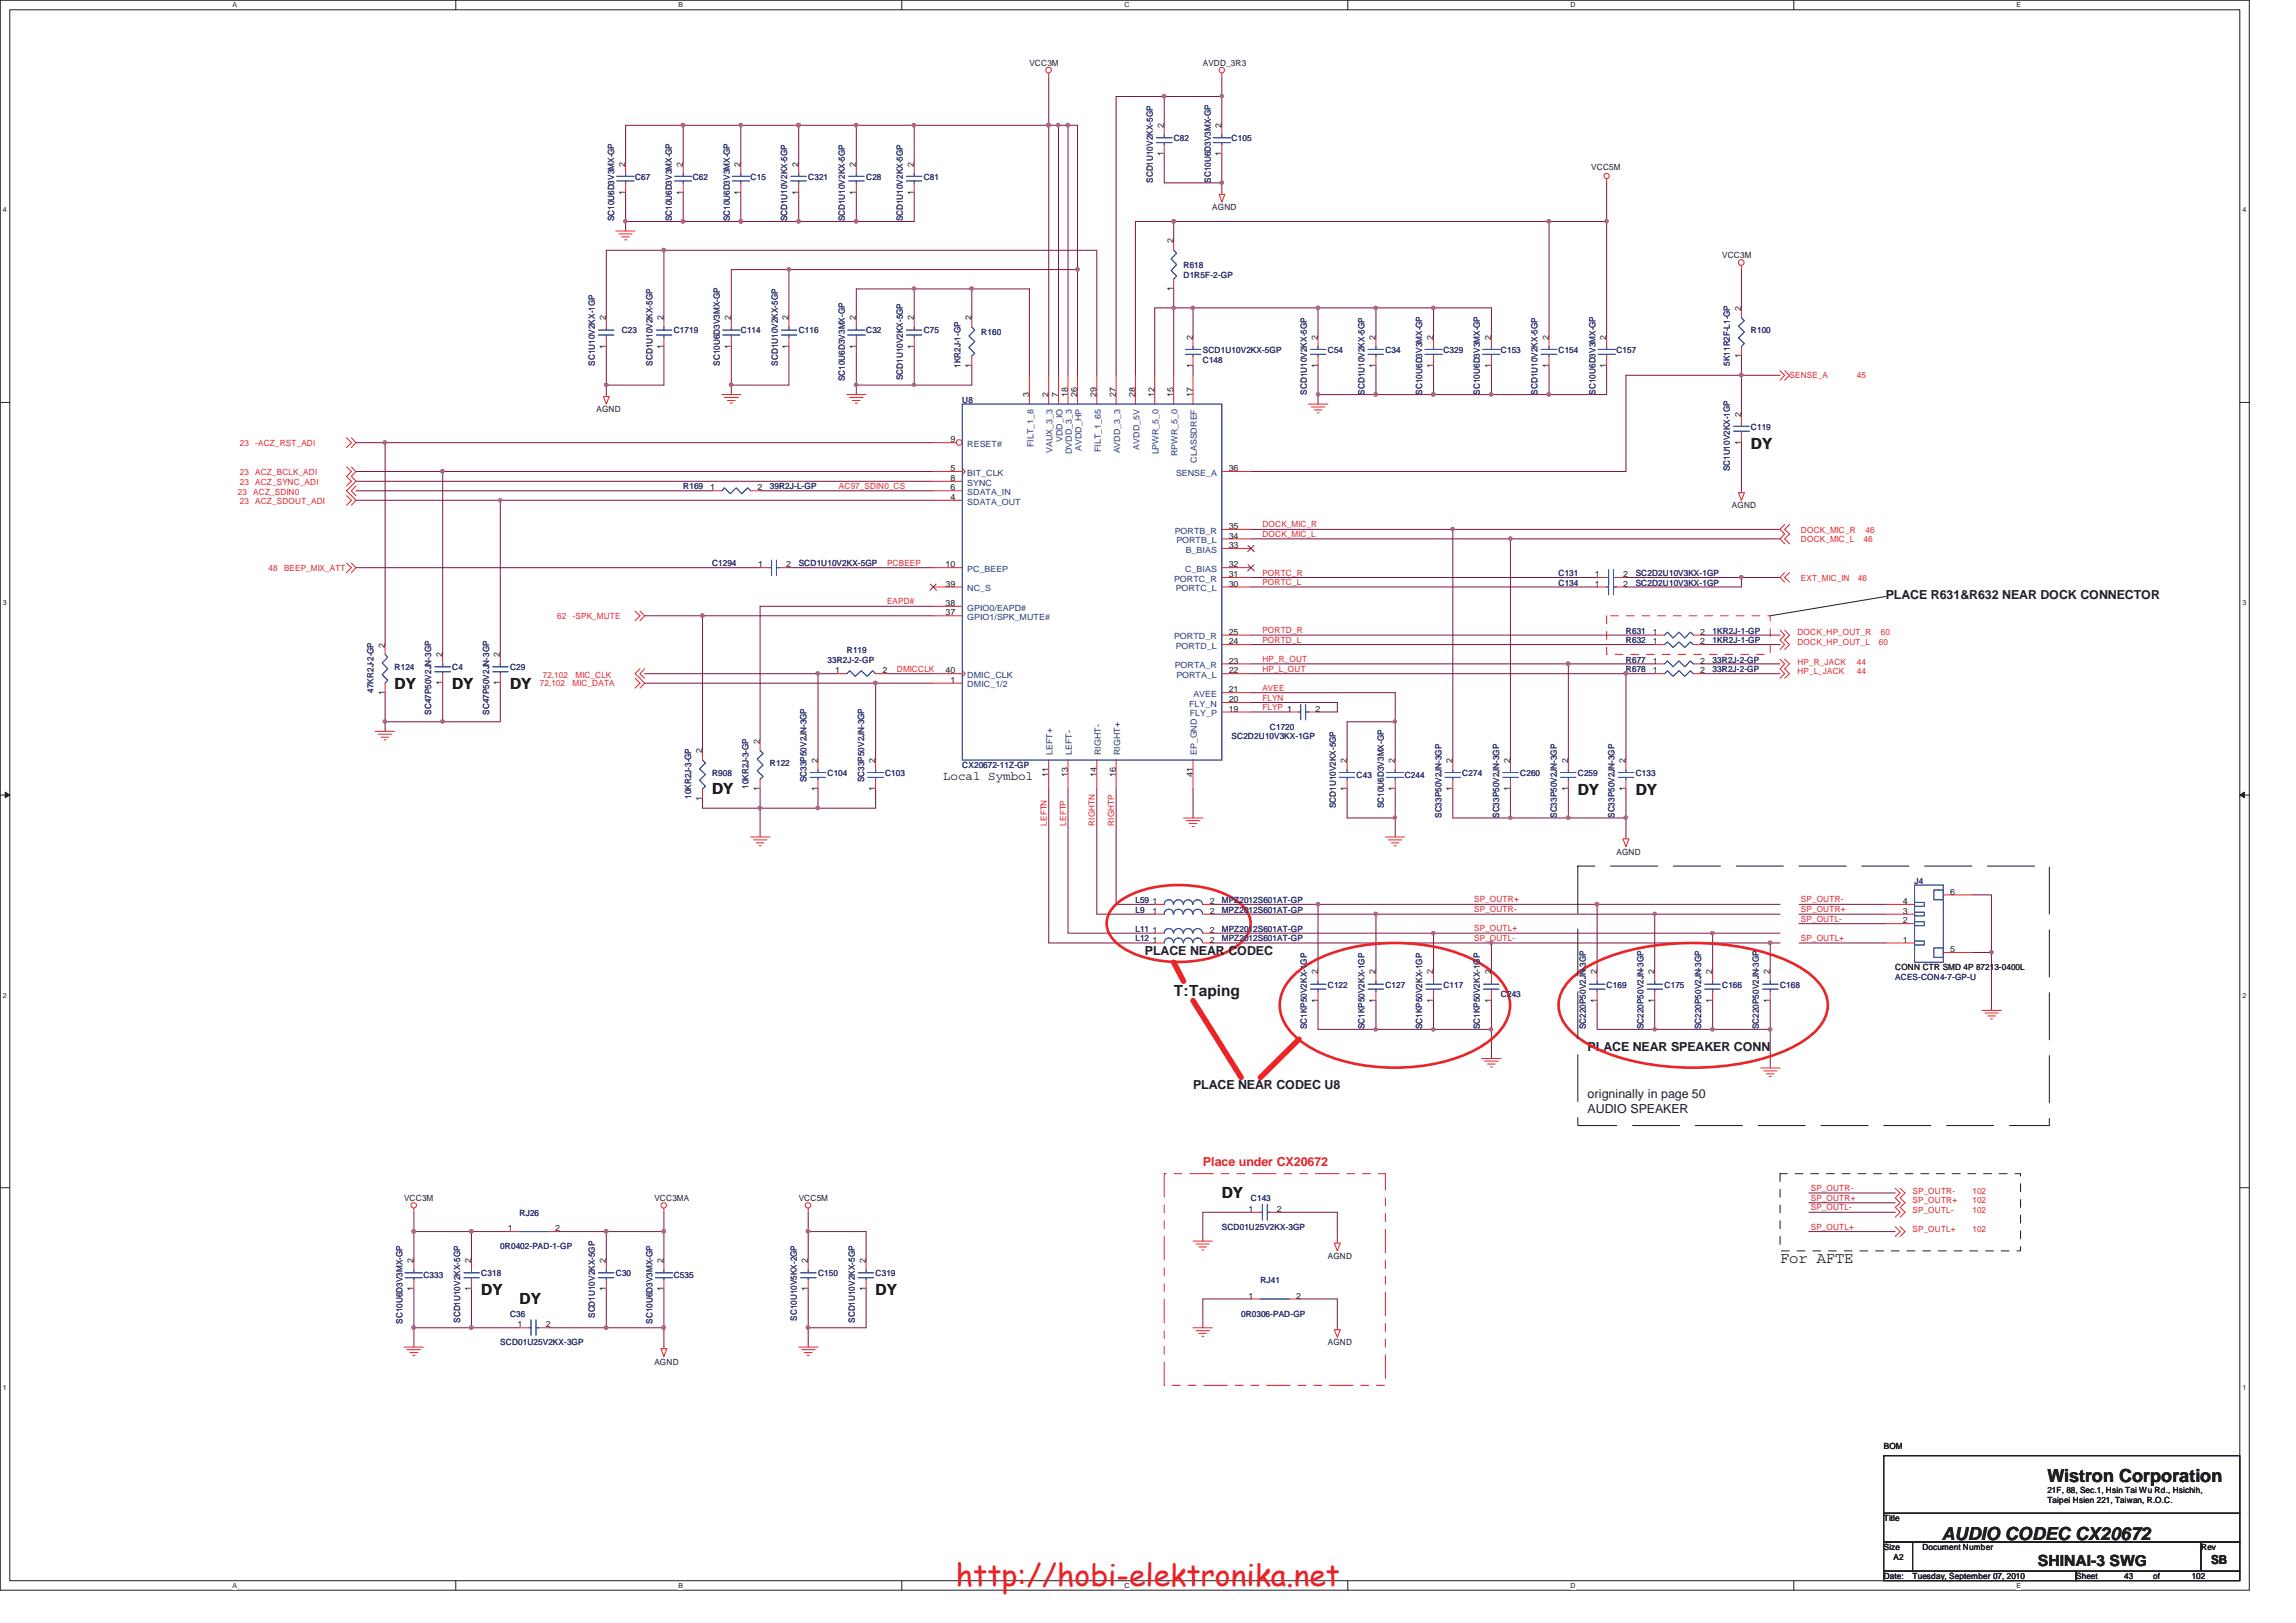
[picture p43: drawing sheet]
<svg xmlns="http://www.w3.org/2000/svg" width="297mm" height="210mm" viewBox="0 0 297 210" stroke-linecap="round" stroke-linejoin="round" font-family="sans-serif">
<defs><g id="words">
<text font-size="3.9" fill="#ed2024" x="123.7" y="205.2">http://hobi-elektronika.net</text>
<g font-size="2.3" fill="#231f20">
<text x="264.9" y="191.7">Wistron Corporation</text>
<text x="251.2" y="199.2">AUDIO CODEC CX20672</text>
</g>
<g font-size="2" fill="#231f20">
<text x="226.5" y="58">DY</text>
<text x="51.1" y="89.2">DY</text>
<text x="58.5" y="89.2">DY</text>
<text x="66" y="89.2">DY</text>
<text x="92.1" y="102.7">DY</text>
<text x="204.1" y="102.8">DY</text>
<text x="211.6" y="102.8">DY</text>
<text x="151.8" y="128.8">T:Taping</text>
<text x="158.1" y="155">DY</text>
<text x="62.3" y="167.6">DY</text>
<text x="113.3" y="167.6">DY</text>
<text x="230.3" y="163.4">For AFTE</text>
<text x="67.2" y="168.7">DY</text>
<text x="263.6" y="202.6">SHINAI-3 SWG</text>
</g>
<g font-size="1.6" fill="#231f20">
<text x="244" y="77.5">PLACE R631&amp;R632 NEAR DOCK CONNECTOR</text>
<text x="122" y="100.9">Local Symbol</text>
<text x="148.1" y="123.5">PLACE NEAR CODEC</text>
<text x="205.4" y="136">PLACE NEAR SPEAKER CONN</text>
<text x="154.3" y="140.9">PLACE NEAR CODEC U8</text>
<text x="205.4" y="142.1">origninally in page 50</text>
<text x="205.4" y="144">AUDIO SPEAKER</text>
<text x="286" y="202.3">SB</text>
</g>
<text font-size="1.6" fill="#ec2426" x="155.6" y="150.9">Place under CX20672</text>
<g font-size="1.1" fill="#231f20">
<text x="133.2" y="8.5">VCC3M</text>
<text x="155.6" y="8.5">AVDD_3R3</text>
<text x="150.6" y="16.5" transform="rotate(-90 150.6 16.5)">2</text>
<text x="158" y="16.5" transform="rotate(-90 158 16.5)">2</text>
<text x="80.9" y="21.5" transform="rotate(-90 80.9 21.5)">2</text>
<text x="88.3" y="21.5" transform="rotate(-90 88.3 21.5)">2</text>
<text x="95.8" y="21.5" transform="rotate(-90 95.8 21.5)">2</text>
<text x="103.3" y="21.5" transform="rotate(-90 103.3 21.5)">2</text>
<text x="110.7" y="21.5" transform="rotate(-90 110.7 21.5)">2</text>
<text x="118.2" y="21.5" transform="rotate(-90 118.2 21.5)">2</text>
<text x="150.6" y="20.2" transform="rotate(-90 150.6 20.2)">1</text>
<text x="158" y="20.2" transform="rotate(-90 158 20.2)">1</text>
<text x="205.9" y="22">VCC5M</text>
<text x="80.9" y="25.2" transform="rotate(-90 80.9 25.2)">1</text>
<text x="88.3" y="25.2" transform="rotate(-90 88.3 25.2)">1</text>
<text x="95.8" y="25.2" transform="rotate(-90 95.8 25.2)">1</text>
<text x="103.3" y="25.2" transform="rotate(-90 103.3 25.2)">1</text>
<text x="110.7" y="25.2" transform="rotate(-90 110.7 25.2)">1</text>
<text x="118.2" y="25.2" transform="rotate(-90 118.2 25.2)">1</text>
<text x="156.8" y="27.2">AGND</text>
<text x="151.8" y="31.5" transform="rotate(-90 151.8 31.5)">2</text>
<text x="222.8" y="33.4">VCC3M</text>
<text x="78.4" y="41.4" transform="rotate(-90 78.4 41.4)">2</text>
<text x="85.8" y="41.4" transform="rotate(-90 85.8 41.4)">2</text>
<text x="94.6" y="41.4" transform="rotate(-90 94.6 41.4)">2</text>
<text x="102" y="41.4" transform="rotate(-90 102 41.4)">2</text>
<text x="110.7" y="41.4" transform="rotate(-90 110.7 41.4)">2</text>
<text x="118.2" y="41.4" transform="rotate(-90 118.2 41.4)">2</text>
<text x="125.7" y="41.4" transform="rotate(-90 125.7 41.4)">2</text>
<text x="151.8" y="37.6" transform="rotate(-90 151.8 37.6)">1</text>
<text x="225.3" y="40.2" transform="rotate(-90 225.3 40.2)">2</text>
<text x="78.4" y="45.1" transform="rotate(-90 78.4 45.1)">1</text>
<text x="85.8" y="45.1" transform="rotate(-90 85.8 45.1)">1</text>
<text x="94.6" y="45.1" transform="rotate(-90 94.6 45.1)">1</text>
<text x="102" y="45.1" transform="rotate(-90 102 45.1)">1</text>
<text x="110.7" y="45.1" transform="rotate(-90 110.7 45.1)">1</text>
<text x="118.2" y="45.1" transform="rotate(-90 118.2 45.1)">1</text>
<text x="125.7" y="47.6" transform="rotate(-90 125.7 47.6)">1</text>
<text x="154.3" y="47.6" transform="rotate(-90 154.3 47.6)">1</text>
<text x="154.3" y="43.9" transform="rotate(-90 154.3 43.9)">2</text>
<text x="170.5" y="47.6" transform="rotate(-90 170.5 47.6)">1</text>
<text x="170.5" y="43.9" transform="rotate(-90 170.5 43.9)">2</text>
<text x="178" y="47.6" transform="rotate(-90 178 47.6)">1</text>
<text x="178" y="43.9" transform="rotate(-90 178 43.9)">2</text>
<text x="185.4" y="47.6" transform="rotate(-90 185.4 47.6)">1</text>
<text x="185.4" y="43.9" transform="rotate(-90 185.4 43.9)">2</text>
<text x="192.9" y="47.6" transform="rotate(-90 192.9 47.6)">1</text>
<text x="192.9" y="43.9" transform="rotate(-90 192.9 43.9)">2</text>
<text x="200.4" y="47.6" transform="rotate(-90 200.4 47.6)">1</text>
<text x="200.4" y="43.9" transform="rotate(-90 200.4 43.9)">2</text>
<text x="207.8" y="47.6" transform="rotate(-90 207.8 47.6)">1</text>
<text x="207.8" y="43.9" transform="rotate(-90 207.8 43.9)">2</text>
<text x="225.3" y="46.4" transform="rotate(-90 225.3 46.4)">1</text>
<text x="77.2" y="53.3">AGND</text>
<text x="133.1" y="51.4" transform="rotate(-90 133.1 51.4)">3</text>
<text x="135.6" y="51.4" transform="rotate(-90 135.6 51.4)">2</text>
<text x="136.9" y="51.4" transform="rotate(-90 136.9 51.4)">7</text>
<text x="138.1" y="51.4" transform="rotate(-90 138.1 51.4)">18</text>
<text x="139.4" y="51.4" transform="rotate(-90 139.4 51.4)">26</text>
<text x="141.9" y="51.4" transform="rotate(-90 141.9 51.4)">29</text>
<text x="144.4" y="51.4" transform="rotate(-90 144.4 51.4)">27</text>
<text x="146.9" y="51.4" transform="rotate(-90 146.9 51.4)">28</text>
<text x="149.3" y="51.4" transform="rotate(-90 149.3 51.4)">12</text>
<text x="151.8" y="51.4" transform="rotate(-90 151.8 51.4)">15</text>
<text x="154.3" y="51.4" transform="rotate(-90 154.3 51.4)">17</text>
<text x="225.3" y="53.9" transform="rotate(-90 225.3 53.9)">2</text>
<text x="123" y="57.2">9</text>
<text x="225.3" y="57.6" transform="rotate(-90 225.3 57.6)">1</text>
<text x="91.9" y="63.5">1</text>
<text x="98" y="63.5">2</text>
<text x="123" y="64.7">4</text>
<text x="123" y="61">5</text>
<text x="123" y="63.5">6</text>
<text x="123" y="62.2">8</text>
<text x="159" y="61">36</text>
<text x="224.1" y="65.8">AGND</text>
<text x="159" y="70.9">33</text>
<text x="159" y="68.4">35</text>
<text x="159" y="69.7">34</text>
<text x="98.1" y="73.4">1</text>
<text x="101.7" y="73.4">2</text>
<text x="122.3" y="73.4">10</text>
<text x="122.3" y="75.9">39</text>
<text x="159" y="75.9">30</text>
<text x="159" y="74.7">31</text>
<text x="159" y="73.4">32</text>
<text x="206.3" y="75.9">1</text>
<text x="206.3" y="74.7">1</text>
<text x="210" y="75.9">2</text>
<text x="210" y="74.7">2</text>
<text x="49.8" y="83.8" transform="rotate(-90 49.8 83.8)">2</text>
<text x="122.3" y="79.6">37</text>
<text x="122.3" y="78.4">38</text>
<text x="159" y="83.4">24</text>
<text x="159" y="82.1">25</text>
<text x="213.8" y="82.1">1</text>
<text x="213.8" y="83.4">1</text>
<text x="220" y="82.1">2</text>
<text x="220" y="83.4">2</text>
<text x="49.8" y="89.9" transform="rotate(-90 49.8 89.9)">1</text>
<text x="57.2" y="88.7" transform="rotate(-90 57.2 88.7)">1</text>
<text x="57.2" y="85" transform="rotate(-90 57.2 85)">2</text>
<text x="64.7" y="88.7" transform="rotate(-90 64.7 88.7)">1</text>
<text x="64.7" y="85" transform="rotate(-90 64.7 85)">2</text>
<text x="108" y="87.1">1</text>
<text x="114.2" y="87.1">2</text>
<text x="122.3" y="87.1">40</text>
<text x="123" y="88.3">1</text>
<text x="159" y="89.6">21</text>
<text x="159" y="85.8">23</text>
<text x="159" y="87.1">22</text>
<text x="213.8" y="85.8">1</text>
<text x="213.8" y="87.1">1</text>
<text x="220" y="85.8">2</text>
<text x="220" y="87.1">2</text>
<text x="159" y="90.8">20</text>
<text x="159" y="92.1">19</text>
<text x="170.2" y="92.1">2</text>
<text x="90.8" y="97.4" transform="rotate(-90 90.8 97.4)">2</text>
<text x="98.3" y="96.2" transform="rotate(-90 98.3 96.2)">2</text>
<text x="105.8" y="98.7" transform="rotate(-90 105.8 98.7)">2</text>
<text x="113.2" y="98.7" transform="rotate(-90 113.2 98.7)">2</text>
<text x="135.6" y="100.5" transform="rotate(-90 135.6 100.5)">11</text>
<text x="138.1" y="100.5" transform="rotate(-90 138.1 100.5)">13</text>
<text x="141.9" y="100.5" transform="rotate(-90 141.9 100.5)">14</text>
<text x="144.4" y="100.5" transform="rotate(-90 144.4 100.5)">16</text>
<text x="154.3" y="100.5" transform="rotate(-90 154.3 100.5)">41</text>
<text x="174.2" y="98.7" transform="rotate(-90 174.2 98.7)">2</text>
<text x="180.5" y="98.7" transform="rotate(-90 180.5 98.7)">2</text>
<text x="187.9" y="98.7" transform="rotate(-90 187.9 98.7)">2</text>
<text x="195.4" y="98.7" transform="rotate(-90 195.4 98.7)">2</text>
<text x="202.9" y="98.7" transform="rotate(-90 202.9 98.7)">2</text>
<text x="210.3" y="98.7" transform="rotate(-90 210.3 98.7)">2</text>
<text x="90.8" y="103.6" transform="rotate(-90 90.8 103.6)">1</text>
<text x="98.3" y="102.4" transform="rotate(-90 98.3 102.4)">1</text>
<text x="105.8" y="102.4" transform="rotate(-90 105.8 102.4)">1</text>
<text x="113.2" y="102.4" transform="rotate(-90 113.2 102.4)">1</text>
<text x="174.2" y="102.4" transform="rotate(-90 174.2 102.4)">1</text>
<text x="180.5" y="102.4" transform="rotate(-90 180.5 102.4)">1</text>
<text x="187.9" y="102.4" transform="rotate(-90 187.9 102.4)">1</text>
<text x="195.4" y="102.4" transform="rotate(-90 195.4 102.4)">1</text>
<text x="202.9" y="102.4" transform="rotate(-90 202.9 102.4)">1</text>
<text x="210.3" y="102.4" transform="rotate(-90 210.3 102.4)">1</text>
<text x="209.1" y="110.6">AGND</text>
<text x="149.1" y="117">1</text>
<text x="149.1" y="118.2">1</text>
<text x="156.5" y="117">2</text>
<text x="156.5" y="118.2">2</text>
<text x="246.2" y="117">4</text>
<text x="246.2" y="118.2">3</text>
<text x="246.2" y="119.5">2</text>
<text x="252.3" y="115.7">6</text>
<text x="149.1" y="120.7">1</text>
<text x="149.1" y="122">1</text>
<text x="156.5" y="120.7">2</text>
<text x="156.5" y="122">2</text>
<text x="245.2" y="125.6">CONN CTR SMD 4P 87213-0400L</text>
<text x="246.2" y="122">1</text>
<text x="252.3" y="123.2">5</text>
<text x="170.5" y="129.7" transform="rotate(-90 170.5 129.7)">1</text>
<text x="170.5" y="126.1" transform="rotate(-90 170.5 126.1)">2</text>
<text x="178" y="129.7" transform="rotate(-90 178 129.7)">1</text>
<text x="178" y="126.1" transform="rotate(-90 178 126.1)">2</text>
<text x="185.4" y="129.7" transform="rotate(-90 185.4 129.7)">1</text>
<text x="185.4" y="126.1" transform="rotate(-90 185.4 126.1)">2</text>
<text x="192.9" y="129.7" transform="rotate(-90 192.9 129.7)">1</text>
<text x="192.9" y="126.1" transform="rotate(-90 192.9 126.1)">2</text>
<text x="206.6" y="129.7" transform="rotate(-90 206.6 129.7)">1</text>
<text x="206.6" y="126.1" transform="rotate(-90 206.6 126.1)">2</text>
<text x="214" y="129.7" transform="rotate(-90 214 129.7)">1</text>
<text x="214" y="126.1" transform="rotate(-90 214 126.1)">2</text>
<text x="221.5" y="129.7" transform="rotate(-90 221.5 129.7)">1</text>
<text x="221.5" y="126.1" transform="rotate(-90 221.5 126.1)">2</text>
<text x="229" y="129.7" transform="rotate(-90 229 129.7)">1</text>
<text x="229" y="126.1" transform="rotate(-90 229 126.1)">2</text>
<text x="52.3" y="155.4">VCC3M</text>
<text x="84.7" y="155.4">VCC3MA</text>
<text x="103.3" y="155.4">VCC5M</text>
<text x="65.7" y="159.3">1</text>
<text x="71.8" y="159.3">2</text>
<text x="161.5" y="156.8">1</text>
<text x="165.2" y="156.8">2</text>
<text x="53.5" y="167.1" transform="rotate(-90 53.5 167.1)">1</text>
<text x="53.5" y="163.4" transform="rotate(-90 53.5 163.4)">2</text>
<text x="61" y="167.1" transform="rotate(-90 61 167.1)">1</text>
<text x="61" y="163.4" transform="rotate(-90 61 163.4)">2</text>
<text x="78.4" y="167.1" transform="rotate(-90 78.4 167.1)">1</text>
<text x="78.4" y="163.4" transform="rotate(-90 78.4 163.4)">2</text>
<text x="85.8" y="167.1" transform="rotate(-90 85.8 167.1)">1</text>
<text x="85.8" y="163.4" transform="rotate(-90 85.8 163.4)">2</text>
<text x="104.5" y="167.1" transform="rotate(-90 104.5 167.1)">1</text>
<text x="104.5" y="163.4" transform="rotate(-90 104.5 163.4)">2</text>
<text x="112" y="167.1" transform="rotate(-90 112 167.1)">1</text>
<text x="112" y="163.4" transform="rotate(-90 112 163.4)">2</text>
<text x="171.8" y="162.9">AGND</text>
<text x="67" y="171.7">1</text>
<text x="70.6" y="171.7">2</text>
<text x="161.5" y="168">1</text>
<text x="167.7" y="168">2</text>
<text x="84.7" y="176.6">AGND</text>
<text x="171.8" y="174.1">AGND</text>
<text x="243.7" y="187.5">BOM</text>
<text x="243.7" y="196.8">Title</text>
<text x="264.9" y="193.1">21F, 88, Sec.1, Hsin Tai Wu Rd., Hsichih,</text>
<text x="264.9" y="194.5">Taipei Hsien 221, Taiwan, R.O.C.</text>
<text x="243.7" y="200.6">Size</text>
<text x="245" y="201.8">A2</text>
<text x="248.7" y="200.6">Document Number</text>
<text x="284.8" y="200.6">Rev</text>
<text x="243.7" y="204.3">Date:</text>
<text x="247.4" y="204.3">Tuesday, September 07, 2010</text>
<text x="268.6" y="204.3">Sheet</text>
<text x="274.8" y="204.3">43</text>
<text x="278.6" y="204.3">of</text>
<text x="283.5" y="204.3">102</text>
</g>
<g font-size="1.1" fill="#2d2d72">
<text x="82.2" y="23.2">C67</text>
<text x="89.6" y="23.2">C62</text>
<text x="97.1" y="23.2">C15</text>
<text x="104.6" y="23.2">C321</text>
<text x="112.1" y="23.2">C28</text>
<text x="119.5" y="23.2">C81</text>
<text x="149.1" y="23.7" transform="rotate(-90 149.1 23.7)">SCD1U10V2KX-5GP</text>
<text x="151.8" y="18.2">C82</text>
<text x="156.6" y="23.7" transform="rotate(-90 156.6 23.7)">SC10U6D3V3MX-GP</text>
<text x="159.3" y="18.2">C105</text>
<text x="79.5" y="28.7" transform="rotate(-90 79.5 28.7)">SC10U6D3V3MX-GP</text>
<text x="86.9" y="28.7" transform="rotate(-90 86.9 28.7)">SC10U6D3V3MX-GP</text>
<text x="94.4" y="28.7" transform="rotate(-90 94.4 28.7)">SC10U6D3V3MX-GP</text>
<text x="101.9" y="28.7" transform="rotate(-90 101.9 28.7)">SCD1U10V2KX-5GP</text>
<text x="109.3" y="28.7" transform="rotate(-90 109.3 28.7)">SCD1U10V2KX-5GP</text>
<text x="116.8" y="28.7" transform="rotate(-90 116.8 28.7)">SCD1U10V2KX-5GP</text>
<text x="153.1" y="34.7">R618</text>
<text x="153.1" y="35.9">D1R5F-2-GP</text>
<text x="77" y="47.3" transform="rotate(-90 77 47.3)">SC1U10V2KX-1GP</text>
<text x="80.4" y="43.1">C23</text>
<text x="84.4" y="47.3" transform="rotate(-90 84.4 47.3)">SCD1U10V2KX-5GP</text>
<text x="87.2" y="43.1">C1719</text>
<text x="93.1" y="47.3" transform="rotate(-90 93.1 47.3)">SC10U6D3V3MX-GP</text>
<text x="95.8" y="43.1">C114</text>
<text x="100.6" y="47.3" transform="rotate(-90 100.6 47.3)">SCD1U10V2KX-5GP</text>
<text x="103.3" y="43.1">C116</text>
<text x="112.1" y="43.1">C32</text>
<text x="119.5" y="43.1">C75</text>
<text x="124.2" y="47.6" transform="rotate(-90 124.2 47.6)">1KR2J-1-GP</text>
<text x="127" y="43.4">R160</text>
<text x="155.6" y="46.9">C148</text>
<text x="155.6" y="45.6">SCD1U10V2KX-5GP</text>
<text x="171.8" y="45.6">C54</text>
<text x="179.2" y="45.6">C34</text>
<text x="186.7" y="45.6">C329</text>
<text x="194.2" y="45.6">C153</text>
<text x="201.6" y="45.6">C154</text>
<text x="209.1" y="45.6">C157</text>
<text x="223.8" y="47.3" transform="rotate(-90 223.8 47.3)">5K11R2F-L1-GP</text>
<text x="226.5" y="43.1">R100</text>
<text x="109.3" y="49.3" transform="rotate(-90 109.3 49.3)">SC10U6D3V3MX-GP</text>
<text x="116.8" y="49.2" transform="rotate(-90 116.8 49.2)">SCD1U10V2KX-5GP</text>
<text x="124.5" y="52.1">U8</text>
<text x="169.1" y="51.1" transform="rotate(-90 169.1 51.1)">SCD1U10V2KX-5GP</text>
<text x="176.5" y="51.1" transform="rotate(-90 176.5 51.1)">SCD1U10V2KX-5GP</text>
<text x="184" y="51.1" transform="rotate(-90 184 51.1)">SC10U6D3V3MX-GP</text>
<text x="191.5" y="51.1" transform="rotate(-90 191.5 51.1)">SC10U6D3V3MX-GP</text>
<text x="198.9" y="51.1" transform="rotate(-90 198.9 51.1)">SCD1U10V2KX-5GP</text>
<text x="206.4" y="51.1" transform="rotate(-90 206.4 51.1)">SC10U6D3V3MX-GP</text>
<text x="226.5" y="55.6">C119</text>
<text x="88.4" y="63.3">R169</text>
<text x="99.6" y="63.3">39R2J-L-GP</text>
<text x="223.8" y="61" transform="rotate(-90 223.8 61)">SC1U10V2KX-1GP</text>
<text x="92.1" y="73.3">C1294</text>
<text x="103.3" y="73.3">SCD1U10V2KX-5GP</text>
<text x="201.6" y="75.8">C134</text>
<text x="201.6" y="74.5">C131</text>
<text x="211.6" y="75.8">SC2D2U10V3KX-1GP</text>
<text x="211.6" y="74.5">SC2D2U10V3KX-1GP</text>
<text x="210.4" y="82">R631</text>
<text x="210.4" y="83.2">R632</text>
<text x="221.6" y="82">1KR2J-1-GP</text>
<text x="221.6" y="83.2">1KR2J-1-GP</text>
<text x="48.3" y="89.6" transform="rotate(-90 48.3 89.6)">47KR2J-2-GP</text>
<text x="51.1" y="86.7">R124</text>
<text x="58.5" y="86.7">C4</text>
<text x="66" y="86.7">C29</text>
<text x="107.1" y="85.7">33R2J-2-GP</text>
<text x="109.6" y="84.5">R119</text>
<text x="210.4" y="85.7">R677</text>
<text x="210.4" y="86.9">R678</text>
<text x="221.6" y="85.7">33R2J-2-GP</text>
<text x="221.6" y="86.9">33R2J-2-GP</text>
<text x="55.8" y="92.5" transform="rotate(-90 55.8 92.5)">SC47P50V2JN-3GP</text>
<text x="63.3" y="92.5" transform="rotate(-90 63.3 92.5)">SC47P50V2JN-3GP</text>
<text x="159.3" y="95.7">SC2D2U10V3KX-1GP</text>
<text x="164.3" y="94.4">C1720</text>
<text x="92.1" y="100.4">R908</text>
<text x="99.6" y="99.1">R122</text>
<text x="104.3" y="101.2" transform="rotate(-90 104.3 101.2)">SC33P50V2JN-3GP</text>
<text x="107.1" y="100.4">C104</text>
<text x="111.8" y="101.2" transform="rotate(-90 111.8 101.2)">SC33P50V2JN-3GP</text>
<text x="114.5" y="100.4">C103</text>
<text x="124.5" y="99.4">CX20672-11Z-GP</text>
<text x="175.5" y="100.7">C43</text>
<text x="181.7" y="100.7">C244</text>
<text x="189.2" y="100.4">C274</text>
<text x="196.7" y="100.4">C260</text>
<text x="204.1" y="100.4">C259</text>
<text x="211.6" y="100.4">C133</text>
<text x="89.4" y="103.3" transform="rotate(-90 89.4 103.3)">10KR2J-3-GP</text>
<text x="96.9" y="102.1" transform="rotate(-90 96.9 102.1)">10KR2J-3-GP</text>
<text x="172.8" y="104.6" transform="rotate(-90 172.8 104.6)">SCD1U10V2KX-5GP</text>
<text x="179" y="104.6" transform="rotate(-90 179 104.6)">SC10U6D3V3MX-GP</text>
<text x="186.5" y="105.8" transform="rotate(-90 186.5 105.8)">SC33P50V2JN-3GP</text>
<text x="194" y="105.8" transform="rotate(-90 194 105.8)">SC33P50V2JN-3GP</text>
<text x="201.4" y="105.8" transform="rotate(-90 201.4 105.8)">SC33P50V2JN-3GP</text>
<text x="208.9" y="105.8" transform="rotate(-90 208.9 105.8)">SC33P50V2JN-3GP</text>
<text x="146.9" y="116.8">L59</text>
<text x="146.9" y="118.1">L9</text>
<text x="158.1" y="118.1">MPZ2012S601AT-GP</text>
<text x="158.1" y="116.8">MPZ2012S601AT-GP</text>
<text x="247.7" y="114.3">J4</text>
<text x="146.9" y="120.6">L11</text>
<text x="146.9" y="121.8">L12</text>
<text x="158.1" y="120.6">MPZ2012S601AT-GP</text>
<text x="158.1" y="121.8">MPZ2012S601AT-GP</text>
<text x="171.8" y="127.8">C122</text>
<text x="179.2" y="127.8">C127</text>
<text x="186.7" y="127.8">C117</text>
<text x="194.2" y="129">C243</text>
<text x="207.9" y="127.8">C169</text>
<text x="215.3" y="127.8">C175</text>
<text x="222.8" y="127.8">C166</text>
<text x="230.3" y="127.8">C168</text>
<text x="245.2" y="126.8">ACES-CON4-7-GP-U</text>
<text x="169.1" y="133.2" transform="rotate(-90 169.1 133.2)">SC1KP50V2KX-1GP</text>
<text x="176.5" y="133.2" transform="rotate(-90 176.5 133.2)">SC1KP50V2KX-1GP</text>
<text x="184" y="133.2" transform="rotate(-90 184 133.2)">SC1KP50V2KX-1GP</text>
<text x="191.5" y="133.2" transform="rotate(-90 191.5 133.2)">SC1KP50V2KX-1GP</text>
<text x="205.1" y="133.2" transform="rotate(-90 205.1 133.2)">SC220P50V2JN-3GP</text>
<text x="212.6" y="133.2" transform="rotate(-90 212.6 133.2)">SC220P50V2JN-3GP</text>
<text x="220.1" y="133.2" transform="rotate(-90 220.1 133.2)">SC220P50V2JN-3GP</text>
<text x="227.5" y="133.2" transform="rotate(-90 227.5 133.2)">SC220P50V2JN-3GP</text>
<text x="161.8" y="155.4">C143</text>
<text x="64.7" y="161.6">0R0402-PAD-1-GP</text>
<text x="67.2" y="157.3">RJ26</text>
<text x="158.1" y="159.1">SCD01U25V2KX-3GP</text>
<text x="54.8" y="165.4">C333</text>
<text x="62.3" y="165.1">C318</text>
<text x="79.7" y="165.1">C30</text>
<text x="87.2" y="165.4">C535</text>
<text x="105.8" y="165.1">C150</text>
<text x="113.3" y="165.1">C319</text>
<text x="163.1" y="166">RJ41</text>
<text x="52.1" y="171.3" transform="rotate(-90 52.1 171.3)">SC10U6D3V3MX-GP</text>
<text x="59.5" y="171.2" transform="rotate(-90 59.5 171.2)">SCD1U10V2KX-5GP</text>
<text x="66" y="170.3">C36</text>
<text x="77" y="170.5" transform="rotate(-90 77 170.5)">SCD1U10V2KX-5GP</text>
<text x="84.4" y="171.3" transform="rotate(-90 84.4 171.3)">SC10U6D3V3MX-GP</text>
<text x="103.1" y="170.9" transform="rotate(-90 103.1 170.9)">SC10U10V5KX-2GP</text>
<text x="110.6" y="171.2" transform="rotate(-90 110.6 171.2)">SCD1U10V2KX-5GP</text>
<text x="160.6" y="170.3">0R0306-PAD-GP</text>
<text x="64.7" y="174.1">SCD01U25V2KX-3GP</text>
</g>
<g font-size="1.1" fill="#ec2426">
<text x="231.5" y="48.9">SENSE_A</text>
<text x="240.2" y="48.9">45</text>
<text x="31" y="57.7">23</text>
<text x="33" y="57.7">-ACZ_RST_ADI</text>
<text x="30.8" y="64">23</text>
<text x="31" y="61.5">23</text>
<text x="31" y="62.7">23</text>
<text x="31" y="65.2">23</text>
<text x="32.8" y="64">ACZ_SDIN0</text>
<text x="33" y="61.5">ACZ_BCLK_ADI</text>
<text x="33" y="62.7">ACZ_SYNC_ADI</text>
<text x="33" y="65.2">ACZ_SDOUT_ADI</text>
<text x="108.5" y="63.2">AC97_SDIN0_CS</text>
<text x="163.3" y="69.5">DOCK_MIC_L</text>
<text x="163.3" y="68.2">DOCK_MIC_R</text>
<text x="233" y="68.9">DOCK_MIC_R</text>
<text x="233" y="70.1">DOCK_MIC_L</text>
<text x="241.1" y="70.1">46</text>
<text x="241.3" y="68.9">46</text>
<text x="34.8" y="73.9">48</text>
<text x="36.7" y="73.9">BEEP_MIX_ATT</text>
<text x="114.8" y="73.2">PCBEEP</text>
<text x="163.3" y="75.7">PORTC_L</text>
<text x="163.3" y="74.5">PORTC_R</text>
<text x="233" y="75.1">EXT_MIC_IN</text>
<text x="240.4" y="75.1">46</text>
<text x="72.1" y="80.1">62</text>
<text x="74.1" y="80.1">-SPK_MUTE</text>
<text x="114.8" y="78.2">EAPD#</text>
<text x="163.3" y="83.1">PORTD_L</text>
<text x="163.3" y="81.9">PORTD_R</text>
<text x="232.5" y="82.2">DOCK_HP_OUT_R</text>
<text x="232.5" y="83.5">DOCK_HP_OUT_L</text>
<text x="243.1" y="83.5">60</text>
<text x="243.3" y="82.2">60</text>
<text x="69.8" y="88.8">72,102</text>
<text x="70.2" y="87.7">72,102</text>
<text x="74.1" y="88.8">MIC_DATA</text>
<text x="74.5" y="87.7">MIC_CLK</text>
<text x="116" y="86.9">DMICCLK</text>
<text x="163.3" y="86.9">HP_L_OUT</text>
<text x="163.3" y="85.6">HP_R_OUT</text>
<text x="163.3" y="89.4">AVEE</text>
<text x="232.5" y="86">HP_R_JACK</text>
<text x="232.5" y="87.2">HP_L_JACK</text>
<text x="240.2" y="86">44</text>
<text x="240.2" y="87.2">44</text>
<text x="163.3" y="91.9">FLYP 1</text>
<text x="163.3" y="90.6">FLYN</text>
<text x="135.4" y="106.8" transform="rotate(-90 135.4 106.8)">LEFTN</text>
<text x="137.9" y="106.8" transform="rotate(-90 137.9 106.8)">LEFTP</text>
<text x="141.6" y="106.8" transform="rotate(-90 141.6 106.8)">RIGHTN</text>
<text x="144.1" y="106.8" transform="rotate(-90 144.1 106.8)">RIGHTP</text>
<text x="190.7" y="116.8">SP_OUTR+</text>
<text x="190.7" y="118">SP_OUTR-</text>
<text x="233" y="119.2">SP_OUTL-</text>
<text x="233" y="118">SP_OUTR+</text>
<text x="233" y="116.8">SP_OUTR-</text>
<text x="190.7" y="120.5">SP_OUTL+</text>
<text x="190.7" y="121.7">SP_OUTL-</text>
<text x="233" y="121.7">SP_OUTL+</text>
<text x="234.3" y="155.4">SP_OUTR+</text>
<text x="234.3" y="154.1">SP_OUTR-</text>
<text x="247.4" y="154.4">SP_OUTR-</text>
<text x="247.4" y="155.7">SP_OUTR+</text>
<text x="255.2" y="154.4">102</text>
<text x="255.2" y="155.7">102</text>
<text x="234.3" y="159.1">SP_OUTL+</text>
<text x="234.3" y="156.6">SP_OUTL-</text>
<text x="247.4" y="156.9">SP_OUTL-</text>
<text x="247.4" y="159.4">SP_OUTL+</text>
<text x="255.2" y="156.9">102</text>
<text x="255.2" y="159.4">102</text>
</g>
<g font-size="1.1" fill="#1d437e">
<text x="125.1" y="57.8">RESET#</text>
<text x="133.7" y="57.9" transform="rotate(-90 133.7 57.9)">FILT_1_8</text>
<text x="136.2" y="58.6" transform="rotate(-90 136.2 58.6)">VAUX_3_3</text>
<text x="137.5" y="57.2" transform="rotate(-90 137.5 57.2)">VDD_IO</text>
<text x="138.7" y="58.8" transform="rotate(-90 138.7 58.8)">DVDD_3_3</text>
<text x="139.9" y="58.4" transform="rotate(-90 139.9 58.4)">AVDD_HP</text>
<text x="142.4" y="58.5" transform="rotate(-90 142.4 58.5)">FILT_1_65</text>
<text x="144.9" y="58.7" transform="rotate(-90 144.9 58.7)">AVDD_3_3</text>
<text x="147.4" y="58.2" transform="rotate(-90 147.4 58.2)">AVDD_5V</text>
<text x="149.9" y="58.8" transform="rotate(-90 149.9 58.8)">LPWR_5_0</text>
<text x="152.4" y="59" transform="rotate(-90 152.4 59)">RPWR_5_0</text>
<text x="154.9" y="59.9" transform="rotate(-90 154.9 59.9)">CLASSDREF</text>
<text x="125.1" y="65.3">SDATA_OUT</text>
<text x="125.1" y="61.5">BIT_CLK</text>
<text x="125.1" y="64">SDATA_IN</text>
<text x="125.1" y="62.8">SYNC</text>
<text x="152.1" y="61.5">SENSE_A</text>
<text x="152" y="69">PORTB_R</text>
<text x="152.2" y="70.3">PORTB_L</text>
<text x="153.4" y="71.5">B_BIAS</text>
<text x="125.1" y="74">PC_BEEP</text>
<text x="125.1" y="76.5">NC_S</text>
<text x="151.9" y="75.3">PORTC_R</text>
<text x="152.1" y="76.5">PORTC_L</text>
<text x="153.3" y="74">C_BIAS</text>
<text x="125.1" y="80.2">GPIO1/SPK_MUTE#</text>
<text x="125.1" y="79">GPIO0/EAPD#</text>
<text x="151.9" y="82.7">PORTD_R</text>
<text x="152.1" y="83.9">PORTD_L</text>
<text x="125.1" y="87.7">DMIC_CLK</text>
<text x="125.1" y="88.9">DMIC_1/2</text>
<text x="152" y="86.4">PORTA_R</text>
<text x="152.2" y="87.7">PORTA_L</text>
<text x="153.8" y="91.4">FLY_N</text>
<text x="153.9" y="92.7">FLY_P</text>
<text x="154.4" y="90.2">AVEE</text>
<text x="136.2" y="97.7" transform="rotate(-90 136.2 97.7)">LEFT+</text>
<text x="138.7" y="97.7" transform="rotate(-90 138.7 97.7)">LEFT-</text>
<text x="142.4" y="97.7" transform="rotate(-90 142.4 97.7)">RIGHT-</text>
<text x="144.9" y="97.7" transform="rotate(-90 144.9 97.7)">RIGHT+</text>
<text x="154.9" y="97.7" transform="rotate(-90 154.9 97.7)">EP_GND</text>
</g>
<g font-size=".9" fill="#231f20">
<text x="30.1" y="1">A</text>
<text x="87.8" y="1">B</text>
<text x="145.5" y="1">C</text>
<text x="203.2" y="1">D</text>
<text x="260.9" y="1">E</text>
<text x=".4" y="27.5">4</text>
<text x="290.1" y="27.5">4</text>
<text x=".4" y="78.3">3</text>
<text x="290.1" y="78.3">3</text>
<text x=".4" y="129.1">2</text>
<text x="290.1" y="129.1">2</text>
<text x=".4" y="179.9">1</text>
<text x="290.1" y="179.9">1</text>
<text x="30.1" y="205.4">A</text>
<text x="87.8" y="205.4">B</text>
<text x="145.5" y="205.4">C</text>
<text x="203.2" y="205.4">D</text>
<text x="260.9" y="205.4">E</text>
</g>
</g></defs>
<path d="M0 0h291v205.7h-291zM1.3 1.3h288.5v203.2h-288.5z" fill="none" stroke="#231f20" stroke-width=".13"/>
<g fill="#fff">
<path d="M30.1 .2h.5v1h-.5z"/>
<path d="M30.1 204.6h.5v1.1h-.5z"/>
</g>
<path d="M59 0v1.3M59 204.5v1.2" fill="none" stroke="#231f20" stroke-width=".13"/>
<g fill="#fff">
<path d="M87.8 .2h.6v1h-.6z"/>
<path d="M87.8 204.6h.6v1.1h-.6z"/>
</g>
<path d="M116.7 0v1.3M116.7 204.5v1.2" fill="none" stroke="#231f20" stroke-width=".13"/>
<g fill="#fff">
<path d="M145.5 .2h.6v1h-.6z"/>
<path d="M145.5 204.6h.6v1.1h-.6z"/>
</g>
<path d="M174.4 0v1.3M174.4 204.5v1.2" fill="none" stroke="#231f20" stroke-width=".13"/>
<g fill="#fff">
<path d="M203.2 .2h.6v1h-.6z"/>
<path d="M203.2 204.6h.6v1.1h-.6z"/>
</g>
<path d="M232.1 0v1.3M232.1 204.5v1.2" fill="none" stroke="#231f20" stroke-width=".13"/>
<g fill="#fff">
<path d="M260.9 .2h.6v1h-.6z"/>
<path d="M260.9 204.6h.6v1.1h-.6z"/>
<path d="M.4 26.7h.5v1h-.5z"/>
<path d="M290.1 26.7h.5v1h-.5z"/>
<path d="M.4 77.5h.5v1h-.5z"/>
<path d="M290.1 77.5h.5v1h-.5z"/>
</g>
<path d="M0 52.1h1.3M289.8 52.1h1.2" fill="none" stroke="#231f20" stroke-width=".13"/>
<g fill="#fff">
<path d="M.4 128.3h.5v1h-.5z"/>
<path d="M290.1 128.3h.5v1h-.5z"/>
</g>
<path d="M0 102.9h1.3M289.8 102.9h1.2" fill="none" stroke="#231f20" stroke-width=".13"/>
<path d="M.7 102.5l.6 .4-.6 .3z" fill="#231f20"/>
<path d="M.7 102.5l.6 .4-.6 .3z" fill="none" stroke="#231f20" stroke-width=".13"/>
<path d="M289.8 102.9l.6-.4v.7z" fill="#231f20"/>
<path d="M289.8 102.9l.6-.4v.7z" fill="none" stroke="#231f20" stroke-width=".13"/>
<g fill="#fff">
<path d="M.4 179.1h.5v1h-.5z"/>
<path d="M290.1 179.1h.5v1h-.5z"/>
</g>
<path d="M0 153.7h1.3M289.8 153.7h1.2" fill="none" stroke="#231f20" stroke-width=".13"/>
<path d="M161.8 156.8h-6.2v3.8M165.6 156.8h7.4v3.8M78.4 166.8v5M85.9 171.8v2.5M161.8 168.1h-6.2v3.7M168.1 168.1h4.9v3.7" fill="none" stroke="#7f1542" stroke-width=".13"/>
<path d="M85.7 171.6h.3l.1 .1-.1 .2-.2 .1-.1-.1z" fill-rule="evenodd" fill="#b8529f"/>
<path d="M85.7 171.6h.3l.1 .1-.1 .2-.2 .1-.1-.1z" fill="none" stroke="#b8529f" stroke-width=".13"/>
<path d="M53.5 156.8v2.5M85.9 159.3v3.8M61 171.8h6.2" fill="none" stroke="#7f1542" stroke-width=".13"/>
<path d="M60.8 171.6h.3l.1 .1-.1 .2-.1 .1-.2-.1z" fill-rule="evenodd" fill="#b8529f"/>
<path d="M60.8 171.6h.3l.1 .1-.1 .2-.1 .1-.2-.1z" fill="none" stroke="#b8529f" stroke-width=".13"/>
<path d="M53.5 171.8v2.5" fill="none" stroke="#7f1542" stroke-width=".13"/>
<path d="M53.4 171.6h.3l.1 .1-.1 .2-.2 .1-.1-.1z" fill-rule="evenodd" fill="#b8529f"/>
<path d="M53.4 171.6h.3l.1 .1-.1 .2-.2 .1-.1-.1z" fill="none" stroke="#b8529f" stroke-width=".13"/>
<path d="M70.9 171.8h7.5" fill="none" stroke="#7f1542" stroke-width=".13"/>
<path d="M78.2 171.6h.4l.1 .1-.1 .2-.2 .1-.2-.1z" fill-rule="evenodd" fill="#b8529f"/>
<path d="M78.2 171.6h.4l.1 .1-.1 .2-.2 .1-.2-.1z" fill="none" stroke="#b8529f" stroke-width=".13"/>
<path d="M61 159.3h5M85.9 166.8v5" fill="none" stroke="#7f1542" stroke-width=".13"/>
<path d="M60.8 159.1h.3l.1 .2-.1 .2-.1 .1-.2-.1z" fill-rule="evenodd" fill="#b8529f"/>
<path d="M60.8 159.1h.3l.1 .2-.1 .2-.1 .1-.2-.1z" fill="none" stroke="#b8529f" stroke-width=".13"/>
<path d="M61 159.3h-7.5v3.8M78.4 159.3v3.8M53.5 166.8v5h7.5v-5" fill="none" stroke="#7f1542" stroke-width=".13"/>
<path d="M53.4 159.1h.3l.1 .2-.1 .2-.2 .1-.1-.1z" fill-rule="evenodd" fill="#b8529f"/>
<path d="M53.4 159.1h.3l.1 .2-.1 .2-.2 .1-.1-.1z" fill="none" stroke="#b8529f" stroke-width=".13"/>
<path d="M61 159.3v3.8M85.9 156.8v2.5h-7.5" fill="none" stroke="#7f1542" stroke-width=".13"/>
<path d="M85.7 159.1h.3l.1 .2-.1 .2-.2 .1-.1-.1z" fill-rule="evenodd" fill="#b8529f"/>
<path d="M85.7 159.1h.3l.1 .2-.1 .2-.2 .1-.1-.1z" fill="none" stroke="#b8529f" stroke-width=".13"/>
<path d="M78.2 159.1h.4l.1 .2-.1 .2-.2 .1-.2-.1z" fill-rule="evenodd" fill="#b8529f"/>
<path d="M78.2 159.1h.4l.1 .2-.1 .2-.2 .1-.2-.1z" fill="none" stroke="#b8529f" stroke-width=".13"/>
<path d="M72.2 159.3h6.2M104.6 159.3v3.8M112.1 159.3v3.8M78.4 171.8h7.5M112.1 171.8h-7.5v2.5" fill="none" stroke="#7f1542" stroke-width=".13"/>
<path d="M104.4 171.6h.3l.1 .1-.1 .2-.2 .1-.1-.1z" fill-rule="evenodd" fill="#b8529f"/>
<path d="M104.4 171.6h.3l.1 .1-.1 .2-.2 .1-.1-.1z" fill="none" stroke="#b8529f" stroke-width=".13"/>
<path d="M104.6 156.8v2.5h7.5M104.6 166.8v5M112.1 166.8v5" fill="none" stroke="#7f1542" stroke-width=".13"/>
<path d="M104.4 159.1h.3l.1 .2-.1 .2-.2 .1-.1-.1z" fill-rule="evenodd" fill="#b8529f"/>
<path d="M104.4 159.1h.3l.1 .2-.1 .2-.2 .1-.1-.1z" fill="none" stroke="#b8529f" stroke-width=".13"/>
<path d="M95.8 16.2h7.5" fill="none" stroke="#7f1542" stroke-width=".13"/>
<path d="M95.7 16h.3l.1 .2-.1 .1-.2 .1-.1-.1z" fill-rule="evenodd" fill="#b8529f"/>
<path d="M95.7 16h.3l.1 .2-.1 .1-.2 .1-.1-.1z" fill="none" stroke="#b8529f" stroke-width=".13"/>
<path d="M110.8 16.2h7.5M138.2 16.2v32.4" fill="none" stroke="#7f1542" stroke-width=".13"/>
<path d="M138 16h.3l.1 .2-.1 .1-.2 .1-.1-.1z" fill-rule="evenodd" fill="#b8529f"/>
<path d="M138 16h.3l.1 .2-.1 .1-.2 .1-.1-.1z" fill="none" stroke="#b8529f" stroke-width=".13"/>
<path d="M135.7 10v6.2h-17.4M136.9 16.2v32.4" fill="none" stroke="#7f1542" stroke-width=".13"/>
<path d="M135.5 16h.3l.1 .2-.1 .1-.2 .1-.1-.1z" fill-rule="evenodd" fill="#b8529f"/>
<path d="M135.5 16h.3l.1 .2-.1 .1-.2 .1-.1-.1z" fill="none" stroke="#b8529f" stroke-width=".13"/>
<path d="M118.1 16h.3v.2v.1l-.2 .1-.1-.1z" fill-rule="evenodd" fill="#b8529f"/>
<path d="M118.1 16h.3v.2v.1l-.2 .1-.1-.1z" fill="none" stroke="#b8529f" stroke-width=".13"/>
<path d="M135.7 16.2h1.2" fill="none" stroke="#7f1542" stroke-width=".13"/>
<path d="M135.5 16h.3l.1 .2-.1 .1-.2 .1-.1-.1z" fill-rule="evenodd" fill="#b8529f"/>
<path d="M135.5 16h.3l.1 .2-.1 .1-.2 .1-.1-.1z" fill="none" stroke="#b8529f" stroke-width=".13"/>
<path d="M103.3 16.2h7.5M135.7 16.2v32.4" fill="none" stroke="#7f1542" stroke-width=".13"/>
<path d="M103.1 16h.4v.2v.1l-.2 .1-.2-.1z" fill-rule="evenodd" fill="#b8529f"/>
<path d="M103.1 16h.4v.2v.1l-.2 .1-.2-.1z" fill="none" stroke="#b8529f" stroke-width=".13"/>
<path d="M136.9 16.2h1.3" fill="none" stroke="#7f1542" stroke-width=".13"/>
<path d="M136.7 16h.3l.1 .2-.1 .1-.1 .1-.2-.1z" fill-rule="evenodd" fill="#b8529f"/>
<path d="M136.7 16h.3l.1 .2-.1 .1-.1 .1-.2-.1z" fill="none" stroke="#b8529f" stroke-width=".13"/>
<path d="M103.3 24.9v3.8M110.8 28.7h7.5" fill="none" stroke="#7f1542" stroke-width=".13"/>
<path d="M110.6 28.5h.3l.1 .1-.1 .2-.2 .1-.1-.1z" fill-rule="evenodd" fill="#b8529f"/>
<path d="M110.6 28.5h.3l.1 .1-.1 .2-.2 .1-.1-.1z" fill="none" stroke="#b8529f" stroke-width=".13"/>
<path d="M95.8 24.9v3.8h7.5M110.8 24.9v3.8M118.3 24.9v3.8" fill="none" stroke="#7f1542" stroke-width=".13"/>
<path d="M103.1 28.5h.4v.1v.2l-.2 .1-.2-.1z" fill-rule="evenodd" fill="#b8529f"/>
<path d="M103.1 28.5h.4v.1v.2l-.2 .1-.2-.1z" fill="none" stroke="#b8529f" stroke-width=".13"/>
<path d="M95.7 28.5h.3l.1 .1-.1 .2-.2 .1-.1-.1z" fill-rule="evenodd" fill="#b8529f"/>
<path d="M95.7 28.5h.3l.1 .1-.1 .2-.2 .1-.1-.1z" fill="none" stroke="#b8529f" stroke-width=".13"/>
<path d="M110.8 16.2v5M118.3 16.2v5M103.3 28.7h7.5" fill="none" stroke="#7f1542" stroke-width=".13"/>
<path d="M110.6 16h.3l.1 .2-.1 .1-.2 .1-.1-.1z" fill-rule="evenodd" fill="#b8529f"/>
<path d="M110.6 16h.3l.1 .2-.1 .1-.2 .1-.1-.1z" fill="none" stroke="#b8529f" stroke-width=".13"/>
<path d="M103.3 16.2v5" fill="none" stroke="#7f1542" stroke-width=".13"/>
<path d="M103.1 16h.4v.2v.1l-.2 .1-.2-.1z" fill-rule="evenodd" fill="#b8529f"/>
<path d="M103.1 16h.4v.2v.1l-.2 .1-.2-.1z" fill="none" stroke="#b8529f" stroke-width=".13"/>
<path d="M88.4 16.2h7.4v5" fill="none" stroke="#7f1542" stroke-width=".13"/>
<path d="M88.2 16h.3l.1 .2-.1 .1-.2 .1-.1-.1z" fill-rule="evenodd" fill="#b8529f"/>
<path d="M88.2 16h.3l.1 .2-.1 .1-.2 .1-.1-.1z" fill="none" stroke="#b8529f" stroke-width=".13"/>
<path d="M88.4 24.9v3.8" fill="none" stroke="#7f1542" stroke-width=".13"/>
<path d="M88.2 28.5h.3l.1 .1-.1 .2-.2 .1-.1-.1z" fill-rule="evenodd" fill="#b8529f"/>
<path d="M88.2 28.5h.3l.1 .1-.1 .2-.2 .1-.1-.1z" fill="none" stroke="#b8529f" stroke-width=".13"/>
<path d="M88.4 28.7h7.4" fill="none" stroke="#7f1542" stroke-width=".13"/>
<path d="M95.7 28.5h.3l.1 .1-.1 .2-.2 .1-.1-.1z" fill-rule="evenodd" fill="#b8529f"/>
<path d="M95.7 28.5h.3l.1 .1-.1 .2-.2 .1-.1-.1z" fill="none" stroke="#b8529f" stroke-width=".13"/>
<path d="M88.4 16.2v5M80.9 28.7v1.2M110.8 37.4v3.7M118.3 37.4v3.7M110.8 44.8v5h7.5v-5M125.7 47.3v2.5" fill="none" stroke="#7f1542" stroke-width=".13"/>
<path d="M118.1 49.6h.3v.2v.1l-.2 .1-.1-.1z" fill-rule="evenodd" fill="#b8529f"/>
<path d="M118.1 49.6h.3v.2v.1l-.2 .1-.1-.1z" fill="none" stroke="#b8529f" stroke-width=".13"/>
<path d="M110.6 49.6h.3l.1 .2-.1 .1-.2 .1-.1-.1z" fill-rule="evenodd" fill="#b8529f"/>
<path d="M110.6 49.6h.3l.1 .2-.1 .1-.2 .1-.1-.1z" fill="none" stroke="#b8529f" stroke-width=".13"/>
<path d="M110.8 37.4h7.5M110.8 49.8v1.3M118.3 49.8h7.4M125.7 41.1v-3.7h7.5v11.2" fill="none" stroke="#7f1542" stroke-width=".13"/>
<path d="M125.5 37.2h.4v.1v.2h-.2h-.2z" fill-rule="evenodd" fill="#b8529f"/>
<path d="M125.5 37.2h.4v.1v.2h-.2h-.2z" fill="none" stroke="#b8529f" stroke-width=".13"/>
<path d="M118.3 37.4h7.4" fill="none" stroke="#7f1542" stroke-width=".13"/>
<path d="M118.1 37.2h.3v.1v.2h-.2h-.1z" fill-rule="evenodd" fill="#b8529f"/>
<path d="M118.1 37.2h.3v.1v.2h-.2h-.1z" fill="none" stroke="#b8529f" stroke-width=".13"/>
<path d="M94.6 49.8h7.5" fill="none" stroke="#7f1542" stroke-width=".13"/>
<path d="M94.4 49.6h.3l.1 .2-.1 .1-.1 .1-.2-.1z" fill-rule="evenodd" fill="#b8529f"/>
<path d="M94.4 49.6h.3l.1 .2-.1 .1-.1 .1-.2-.1z" fill="none" stroke="#b8529f" stroke-width=".13"/>
<path d="M102.1 34.9v6.2M139.4 34.9h-44.8v6.2M94.6 44.8v5M102.1 44.8v5" fill="none" stroke="#7f1542" stroke-width=".13"/>
<path d="M101.9 34.7h.3l.1 .1-.1 .2-.1 .1-.2-.1z" fill-rule="evenodd" fill="#b8529f"/>
<path d="M101.9 34.7h.3l.1 .1-.1 .2-.1 .1-.2-.1z" fill="none" stroke="#b8529f" stroke-width=".13"/>
<path d="M78.4 32.4v8.7M139.4 34.9v13.7M78.4 49.8v1.3M85.9 41.1v-8.7h56v16.2M85.9 44.8v5M94.6 49.8v1.3" fill="none" stroke="#7f1542" stroke-width=".13"/>
<path d="M85.7 32.2h.3l.1 .1-.1 .2-.2 .1-.1-.1z" fill-rule="evenodd" fill="#b8529f"/>
<path d="M85.7 32.2h.3l.1 .1-.1 .2-.2 .1-.1-.1z" fill="none" stroke="#b8529f" stroke-width=".13"/>
<path d="M78.4 32.4h7.5M78.4 44.8v5h7.5" fill="none" stroke="#7f1542" stroke-width=".13"/>
<path d="M78.2 49.6h.4l.1 .2-.1 .1-.2 .1-.2-.1z" fill-rule="evenodd" fill="#b8529f"/>
<path d="M78.2 49.6h.4l.1 .2-.1 .1-.2 .1-.2-.1z" fill="none" stroke="#b8529f" stroke-width=".13"/>
<path d="M139.4 16.2v18.7" fill="none" stroke="#7f1542" stroke-width=".13"/>
<path d="M139.2 34.7h.3l.1 .1-.1 .2-.1 .1-.2-.1z" fill-rule="evenodd" fill="#b8529f"/>
<path d="M139.2 34.7h.3l.1 .1-.1 .2-.1 .1-.2-.1z" fill="none" stroke="#b8529f" stroke-width=".13"/>
<path d="M150.6 19.9v3.8h7.5v-3.8" fill="none" stroke="#7f1542" stroke-width=".13"/>
<path d="M157.9 23.5h.3l.1 .1-.1 .2-.1 .1-.2-.1z" fill-rule="evenodd" fill="#b8529f"/>
<path d="M157.9 23.5h.3l.1 .1-.1 .2-.1 .1-.2-.1z" fill="none" stroke="#b8529f" stroke-width=".13"/>
<path d="M150.6 16.2v-3.7h7.5v3.7M158.1 23.7v1.2" fill="none" stroke="#7f1542" stroke-width=".13"/>
<path d="M157.9 12.3h.3l.1 .1-.1 .2-.1 .1-.2-.1z" fill-rule="evenodd" fill="#b8529f"/>
<path d="M157.9 12.3h.3l.1 .1-.1 .2-.1 .1-.2-.1z" fill="none" stroke="#b8529f" stroke-width=".13"/>
<path d="M144.4 12.5h6.2M158.1 10v2.5" fill="none" stroke="#7f1542" stroke-width=".13"/>
<path d="M150.4 12.3h.4v.1v.2l-.2 .1-.2-.1z" fill-rule="evenodd" fill="#b8529f"/>
<path d="M150.4 12.3h.4v.1v.2l-.2 .1-.2-.1z" fill="none" stroke="#b8529f" stroke-width=".13"/>
<path d="M144.4 12.5v36.1M200.4 51.1h7.5" fill="none" stroke="#7f1542" stroke-width=".13"/>
<path d="M200.2 50.9h.3l.1 .1-.1 .2-.1 .1-.2-.1z" fill-rule="evenodd" fill="#b8529f"/>
<path d="M200.2 50.9h.3l.1 .1-.1 .2-.1 .1-.2-.1z" fill="none" stroke="#b8529f" stroke-width=".13"/>
<path d="M207.9 28.7v14.9M200.4 47.3v3.8M207.9 47.3v3.8" fill="none" stroke="#7f1542" stroke-width=".13"/>
<path d="M207.7 28.5h.3l.1 .1-.1 .2-.1 .1-.2-.1z" fill-rule="evenodd" fill="#b8529f"/>
<path d="M207.7 28.5h.3l.1 .1-.1 .2-.1 .1-.2-.1z" fill="none" stroke="#b8529f" stroke-width=".13"/>
<path d="M207.9 28.7h-7.5v14.9" fill="none" stroke="#7f1542" stroke-width=".13"/>
<path d="M200.2 28.5h.3l.1 .1-.1 .2-.1 .1-.2-.1z" fill-rule="evenodd" fill="#b8529f"/>
<path d="M200.2 28.5h.3l.1 .1-.1 .2-.1 .1-.2-.1z" fill="none" stroke="#b8529f" stroke-width=".13"/>
<path d="M154.3 39.8v3.8M154.3 47.3v1.3M193 51.1h7.4" fill="none" stroke="#7f1542" stroke-width=".13"/>
<path d="M192.8 50.9h.2l.1 .1-.1 .2-.1 .1-.1-.1z" fill-rule="evenodd" fill="#b8529f"/>
<path d="M192.8 50.9h.2l.1 .1-.1 .2-.1 .1-.1-.1z" fill="none" stroke="#b8529f" stroke-width=".13"/>
<path d="M151.8 39.8v8.8" fill="none" stroke="#7f1542" stroke-width=".13"/>
<path d="M151.7 39.7h.3l.1 .1-.1 .2h-.2h-.1z" fill-rule="evenodd" fill="#b8529f"/>
<path d="M151.7 39.7h.3l.1 .1-.1 .2h-.2h-.1z" fill="none" stroke="#b8529f" stroke-width=".13"/>
<path d="M146.9 28.7h4.9v2.5M149.4 39.8v8.8M151.8 39.8h2.5" fill="none" stroke="#7f1542" stroke-width=".13"/>
<path d="M151.7 28.5h.3l.1 .1-.1 .2-.2 .1-.1-.1z" fill-rule="evenodd" fill="#b8529f"/>
<path d="M151.7 28.5h.3l.1 .1-.1 .2-.2 .1-.1-.1z" fill="none" stroke="#b8529f" stroke-width=".13"/>
<path d="M151.8 28.7h48.6" fill="none" stroke="#7f1542" stroke-width=".13"/>
<path d="M151.7 28.5h.3l.1 .1-.1 .2-.2 .1-.1-.1z" fill-rule="evenodd" fill="#b8529f"/>
<path d="M151.7 28.5h.3l.1 .1-.1 .2-.2 .1-.1-.1z" fill="none" stroke="#b8529f" stroke-width=".13"/>
<path d="M170.5 51.1v1.2" fill="none" stroke="#7f1542" stroke-width=".13"/>
<path d="M170.4 50.9h.3v.1v.2l-.2 .1-.1-.1z" fill-rule="evenodd" fill="#b8529f"/>
<path d="M170.4 50.9h.3v.1v.2l-.2 .1-.1-.1z" fill="none" stroke="#b8529f" stroke-width=".13"/>
<path d="M154.3 39.8h16.2" fill="none" stroke="#7f1542" stroke-width=".13"/>
<path d="M170.4 39.7h.3v.1v.2h-.2h-.1z" fill-rule="evenodd" fill="#b8529f"/>
<path d="M170.4 39.7h.3v.1v.2h-.2h-.1z" fill="none" stroke="#b8529f" stroke-width=".13"/>
<path d="M154.1 39.7h.4l.1 .1-.1 .2h-.2h-.2z" fill-rule="evenodd" fill="#b8529f"/>
<path d="M154.1 39.7h.4l.1 .1-.1 .2h-.2h-.2z" fill="none" stroke="#b8529f" stroke-width=".13"/>
<path d="M178 39.8h-7.5v3.8" fill="none" stroke="#7f1542" stroke-width=".13"/>
<path d="M170.4 39.7h.3v.1v.2h-.2h-.1z" fill-rule="evenodd" fill="#b8529f"/>
<path d="M170.4 39.7h.3v.1v.2h-.2h-.1z" fill="none" stroke="#b8529f" stroke-width=".13"/>
<path d="M185.5 43.6v-3.8h7.5v3.8" fill="none" stroke="#7f1542" stroke-width=".13"/>
<path d="M185.3 39.7h.3l.1 .1-.1 .2h-.2h-.1z" fill-rule="evenodd" fill="#b8529f"/>
<path d="M185.3 39.7h.3l.1 .1-.1 .2h-.2h-.1z" fill="none" stroke="#b8529f" stroke-width=".13"/>
<path d="M151.8 37.4v2.4h-2.4M178 39.8h7.5" fill="none" stroke="#7f1542" stroke-width=".13"/>
<path d="M177.8 39.7h.3l.1 .1-.1 .2h-.1h-.2z" fill-rule="evenodd" fill="#b8529f"/>
<path d="M177.8 39.7h.3l.1 .1-.1 .2h-.1h-.2z" fill="none" stroke="#b8529f" stroke-width=".13"/>
<path d="M178 39.8v3.8M207.9 23.7v5M170.5 47.3v3.8h15M178 47.3v3.8M193 47.3v3.8" fill="none" stroke="#7f1542" stroke-width=".13"/>
<path d="M177.8 50.9h.3l.1 .1-.1 .2-.1 .1-.2-.1z" fill-rule="evenodd" fill="#b8529f"/>
<path d="M177.8 50.9h.3l.1 .1-.1 .2-.1 .1-.2-.1z" fill="none" stroke="#b8529f" stroke-width=".13"/>
<path d="M185.5 47.3v3.8h7.5" fill="none" stroke="#7f1542" stroke-width=".13"/>
<path d="M185.3 50.9h.3l.1 .1-.1 .2-.2 .1-.1-.1z" fill-rule="evenodd" fill="#b8529f"/>
<path d="M185.3 50.9h.3l.1 .1-.1 .2-.2 .1-.1-.1z" fill="none" stroke="#b8529f" stroke-width=".13"/>
<path d="M146.9 28.7v19.9M225.3 34.9v4.9M230.3 48.6h-5v4.9" fill="none" stroke="#7f1542" stroke-width=".13"/>
<path d="M225.1 48.4h.3l.1 .1-.1 .2-.1 .1-.2-.1z" fill-rule="evenodd" fill="#b8529f"/>
<path d="M225.1 48.4h.3l.1 .1-.1 .2-.1 .1-.2-.1z" fill="none" stroke="#b8529f" stroke-width=".13"/>
<path d="M225.3 46.1v2.5h-14.9v12.4h-48.6M161.8 69.7h33.6v28.6M188 68.5h42.3" fill="none" stroke="#7f1542" stroke-width=".13"/>
<path d="M187.8 68.3h.3l.1 .1-.1 .2-.2 .1-.1-.1z" fill-rule="evenodd" fill="#b8529f"/>
<path d="M187.8 68.3h.3l.1 .1-.1 .2-.2 .1-.1-.1z" fill="none" stroke="#b8529f" stroke-width=".13"/>
<path d="M195.4 69.7h34.9" fill="none" stroke="#7f1542" stroke-width=".13"/>
<path d="M195.3 69.5h.2l.1 .2-.1 .2h-.1h-.1z" fill-rule="evenodd" fill="#b8529f"/>
<path d="M195.3 69.5h.2l.1 .2-.1 .2h-.1h-.1z" fill="none" stroke="#b8529f" stroke-width=".13"/>
<path d="M161.8 68.5h26.2v29.8M225.3 74.7h5M188 102.1v3.7M195.4 102.1v3.7" fill="none" stroke="#7f1542" stroke-width=".13"/>
<path d="M225.1 74.5h.3l.1 .2-.1 .1-.1 .1-.2-.1z" fill-rule="evenodd" fill="#b8529f"/>
<path d="M225.1 74.5h.3l.1 .2-.1 .1-.1 .1-.2-.1z" fill="none" stroke="#b8529f" stroke-width=".13"/>
<path d="M161.8 75.9h44.8M161.8 74.7h44.8M210.4 75.9h14.9M161.8 82.2h52.3M161.8 83.4h52.3M202.9 85.9h11.2M220.3 83.4h10M220.3 82.2h10M220.3 87.2h10M220.3 85.9h10" fill="none" stroke="#7f1542" stroke-width=".13"/>
<path d="M202.7 85.7h.3l.1 .1-.1 .2-.1 .1-.2-.1z" fill-rule="evenodd" fill="#b8529f"/>
<path d="M202.7 85.7h.3l.1 .1-.1 .2-.1 .1-.2-.1z" fill="none" stroke="#b8529f" stroke-width=".13"/>
<path d="M210.4 87.2h3.7" fill="none" stroke="#7f1542" stroke-width=".13"/>
<path d="M210.2 87h.3l.1 .1-.1 .2h-.2h-.1z" fill-rule="evenodd" fill="#b8529f"/>
<path d="M210.2 87h.3l.1 .1-.1 .2h-.2h-.1z" fill="none" stroke="#b8529f" stroke-width=".13"/>
<path d="M161.8 87.2h48.6v11.1M202.9 102.1v3.7M210.4 102.1v6.2" fill="none" stroke="#7f1542" stroke-width=".13"/>
<path d="M210.2 105.6h.3l.1 .2-.1 .1-.2 .1-.1-.1z" fill-rule="evenodd" fill="#b8529f"/>
<path d="M210.2 105.6h.3l.1 .2-.1 .1-.2 .1-.1-.1z" fill="none" stroke="#b8529f" stroke-width=".13"/>
<path d="M225.3 57.3v6.2M210.4 74.7h14.9v1.2M161.8 85.9h41.1v12.4M180.5 93.4v4.9M174.3 102.1v3.7h6.2v-3.7M188 105.8h7.4M202.9 105.8h7.5" fill="none" stroke="#7f1542" stroke-width=".13"/>
<path d="M202.7 105.6h.3l.1 .2-.1 .1-.1 .1-.2-.1z" fill-rule="evenodd" fill="#b8529f"/>
<path d="M202.7 105.6h.3l.1 .2-.1 .1-.1 .1-.2-.1z" fill="none" stroke="#b8529f" stroke-width=".13"/>
<path d="M195.4 105.8h7.5" fill="none" stroke="#7f1542" stroke-width=".13"/>
<path d="M195.3 105.6h.2l.1 .2-.1 .1-.1 .1-.1-.1z" fill-rule="evenodd" fill="#b8529f"/>
<path d="M195.3 105.6h.2l.1 .2-.1 .1-.1 .1-.1-.1z" fill="none" stroke="#b8529f" stroke-width=".13"/>
<path d="M161.8 90.9h11.2v1.2h-2.5M161.8 92.1h5M161.8 89.6h18.7v3.8h-6.2v4.9" fill="none" stroke="#7f1542" stroke-width=".13"/>
<path d="M180.3 93.2h.3l.1 .1-.1 .2-.1 .1-.2-.1z" fill-rule="evenodd" fill="#b8529f"/>
<path d="M180.3 93.2h.3l.1 .1-.1 .2-.1 .1-.2-.1z" fill="none" stroke="#b8529f" stroke-width=".13"/>
<path d="M46.1 57.3h3.7M46.1 61h74.6M154.3 102.1v3.7" fill="none" stroke="#7f1542" stroke-width=".13"/>
<path d="M57.1 60.8h.3l.1 .2-.1 .1-.2 .1-.1-.1z" fill-rule="evenodd" fill="#b8529f"/>
<path d="M57.1 60.8h.3l.1 .2-.1 .1-.2 .1-.1-.1z" fill="none" stroke="#b8529f" stroke-width=".13"/>
<path d="M49.8 57.3v26.1" fill="none" stroke="#7f1542" stroke-width=".13"/>
<path d="M49.6 57.1h.3l.1 .1-.1 .2-.1 .1-.2-.1z" fill-rule="evenodd" fill="#b8529f"/>
<path d="M49.6 57.1h.3l.1 .1-.1 .2-.1 .1-.2-.1z" fill="none" stroke="#b8529f" stroke-width=".13"/>
<path d="M57.3 61v23.7M49.8 93.4h7.5" fill="none" stroke="#7f1542" stroke-width=".13"/>
<path d="M57.1 93.2h.3l.1 .1-.1 .2-.2 .1-.1-.1z" fill-rule="evenodd" fill="#b8529f"/>
<path d="M57.1 93.2h.3l.1 .1-.1 .2-.2 .1-.1-.1z" fill="none" stroke="#b8529f" stroke-width=".13"/>
<path d="M49.6 93.2h.3l.1 .1-.1 .2-.1 .1-.2-.1z" fill-rule="evenodd" fill="#b8529f"/>
<path d="M49.6 93.2h.3l.1 .1-.1 .2-.1 .1-.2-.1z" fill="none" stroke="#b8529f" stroke-width=".13"/>
<path d="M46.1 63.5h46M64.7 64.7h56M98.3 63.5h22.4M49.8 89.6v5M57.3 88.4v5" fill="none" stroke="#7f1542" stroke-width=".13"/>
<path d="M64.6 64.6h.3v.1v.2h-.2h-.1z" fill-rule="evenodd" fill="#b8529f"/>
<path d="M64.6 64.6h.3v.1v.2h-.2h-.1z" fill="none" stroke="#b8529f" stroke-width=".13"/>
<path d="M49.8 57.3h70.9M46.1 73.4h52.2M46.1 62.3h74.6M102.1 73.4h18.6M108.3 87.2h-2.5v11.1" fill="none" stroke="#7f1542" stroke-width=".13"/>
<path d="M105.6 87h.3l.1 .1-.1 .2h-.1h-.2z" fill-rule="evenodd" fill="#b8529f"/>
<path d="M105.6 87h.3l.1 .1-.1 .2h-.1h-.2z" fill="none" stroke="#b8529f" stroke-width=".13"/>
<path d="M83.4 88.4h29.9v9.9M83.4 87.2h22.4M113.3 88.4h7.4M113.3 102.1v2.5h-7.5" fill="none" stroke="#7f1542" stroke-width=".13"/>
<path d="M113.1 88.2h.3l.1 .1-.1 .2-.2 .1-.1-.1z" fill-rule="evenodd" fill="#b8529f"/>
<path d="M113.1 88.2h.3l.1 .1-.1 .2-.2 .1-.1-.1z" fill="none" stroke="#b8529f" stroke-width=".13"/>
<path d="M114.5 87.2h6.2M105.8 102.1v2.5" fill="none" stroke="#7f1542" stroke-width=".13"/>
<path d="M105.6 104.4h.3l.1 .1-.1 .2-.1 .1-.2-.1z" fill-rule="evenodd" fill="#b8529f"/>
<path d="M105.6 104.4h.3l.1 .1-.1 .2-.1 .1-.2-.1z" fill="none" stroke="#b8529f" stroke-width=".13"/>
<path d="M120.7 78.4h-22.4v17.4M98.3 104.6v3.7" fill="none" stroke="#7f1542" stroke-width=".13"/>
<path d="M98.1 104.4h.4v.1v.2l-.2 .1-.2-.1z" fill-rule="evenodd" fill="#b8529f"/>
<path d="M98.1 104.4h.4v.1v.2l-.2 .1-.2-.1z" fill="none" stroke="#b8529f" stroke-width=".13"/>
<path d="M90.9 79.7h29.8" fill="none" stroke="#7f1542" stroke-width=".13"/>
<path d="M90.7 79.5h.3l.1 .1-.1 .2-.2 .1-.1-.1z" fill-rule="evenodd" fill="#b8529f"/>
<path d="M90.7 79.5h.3l.1 .1-.1 .2-.2 .1-.1-.1z" fill="none" stroke="#b8529f" stroke-width=".13"/>
<path d="M83.4 79.7h7.5v17.4M98.3 102.1v2.5h-7.4v-1.3M141.9 118.3h7.5M144.4 117h5M156.8 118.3h21.2M156.8 117h13.7M206.6 117h23.7M135.7 122h13.7M138.2 120.7h11.2" fill="none" stroke="#7f1542" stroke-width=".13"/>
<path d="M206.4 116.8h.4v.2v.1l-.2 .1-.2-.1z" fill-rule="evenodd" fill="#b8529f"/>
<path d="M206.4 116.8h.4v.2v.1l-.2 .1-.2-.1z" fill="none" stroke="#b8529f" stroke-width=".13"/>
<path d="M214.1 118.3h16.2" fill="none" stroke="#7f1542" stroke-width=".13"/>
<path d="M213.9 118.1h.3l.1 .1-.1 .2h-.1h-.2z" fill-rule="evenodd" fill="#b8529f"/>
<path d="M213.9 118.1h.3l.1 .1-.1 .2h-.1h-.2z" fill="none" stroke="#b8529f" stroke-width=".13"/>
<path d="M170.5 117h36.1v8.7" fill="none" stroke="#7f1542" stroke-width=".13"/>
<path d="M170.4 116.8h.3v.2v.1l-.2 .1-.1-.1z" fill-rule="evenodd" fill="#b8529f"/>
<path d="M170.4 116.8h.3v.2v.1l-.2 .1-.1-.1z" fill="none" stroke="#b8529f" stroke-width=".13"/>
<path d="M193 133.2v3.7" fill="none" stroke="#7f1542" stroke-width=".13"/>
<path d="M192.8 133h.2l.1 .2-.1 .1-.1 .1-.1-.1z" fill-rule="evenodd" fill="#b8529f"/>
<path d="M192.8 133h.2l.1 .2-.1 .1-.1 .1-.1-.1z" fill="none" stroke="#b8529f" stroke-width=".13"/>
<path d="M178 118.3h36.1v7.4" fill="none" stroke="#7f1542" stroke-width=".13"/>
<path d="M177.8 118.1h.3l.1 .1-.1 .2h-.1h-.2z" fill-rule="evenodd" fill="#b8529f"/>
<path d="M177.8 118.1h.3l.1 .1-.1 .2h-.1h-.2z" fill="none" stroke="#b8529f" stroke-width=".13"/>
<path d="M221.6 120.7h8.7" fill="none" stroke="#7f1542" stroke-width=".13"/>
<path d="M221.4 120.6h.3l.1 .1-.1 .2h-.2h-.1z" fill-rule="evenodd" fill="#b8529f"/>
<path d="M221.4 120.6h.3l.1 .1-.1 .2h-.2h-.1z" fill="none" stroke="#b8529f" stroke-width=".13"/>
<path d="M229 122h1.3" fill="none" stroke="#7f1542" stroke-width=".13"/>
<path d="M228.8 121.8h.4v.2v.1l-.2 .1-.2-.1z" fill-rule="evenodd" fill="#b8529f"/>
<path d="M228.8 121.8h.4v.2v.1l-.2 .1-.2-.1z" fill="none" stroke="#b8529f" stroke-width=".13"/>
<path d="M185.5 120.7h36.1v5" fill="none" stroke="#7f1542" stroke-width=".13"/>
<path d="M185.3 120.6h.3l.1 .1-.1 .2h-.2h-.1z" fill-rule="evenodd" fill="#b8529f"/>
<path d="M185.3 120.6h.3l.1 .1-.1 .2h-.2h-.1z" fill="none" stroke="#b8529f" stroke-width=".13"/>
<path d="M193 122h36v3.7" fill="none" stroke="#7f1542" stroke-width=".13"/>
<path d="M192.8 121.8h.2l.1 .2-.1 .1-.1 .1-.1-.1z" fill-rule="evenodd" fill="#b8529f"/>
<path d="M192.8 121.8h.2l.1 .2-.1 .1-.1 .1-.1-.1z" fill="none" stroke="#b8529f" stroke-width=".13"/>
<path d="M178 129.5v3.7h-7.5" fill="none" stroke="#7f1542" stroke-width=".13"/>
<path d="M177.8 133h.3l.1 .2-.1 .1-.1 .1-.2-.1z" fill-rule="evenodd" fill="#b8529f"/>
<path d="M177.8 133h.3l.1 .2-.1 .1-.1 .1-.2-.1z" fill="none" stroke="#b8529f" stroke-width=".13"/>
<path d="M185.5 129.5v3.7" fill="none" stroke="#7f1542" stroke-width=".13"/>
<path d="M185.3 133h.3l.1 .2-.1 .1-.2 .1-.1-.1z" fill-rule="evenodd" fill="#b8529f"/>
<path d="M185.3 133h.3l.1 .2-.1 .1-.2 .1-.1-.1z" fill="none" stroke="#b8529f" stroke-width=".13"/>
<path d="M170.5 117v8.7M178 118.3v7.4M185.5 120.7v5M193 129.5v3.7h-15M193 122v3.7M206.6 129.5v3.7h7.5M214.1 129.5v3.7M221.6 129.5v3.7h-7.5M229 133.2v5" fill="none" stroke="#7f1542" stroke-width=".13"/>
<path d="M213.9 133h.3l.1 .2-.1 .1-.1 .1-.2-.1z" fill-rule="evenodd" fill="#b8529f"/>
<path d="M213.9 133h.3l.1 .2-.1 .1-.1 .1-.2-.1z" fill="none" stroke="#b8529f" stroke-width=".13"/>
<path d="M229 129.5v3.7h-7.4" fill="none" stroke="#7f1542" stroke-width=".13"/>
<path d="M228.8 133h.4v.2v.1l-.2 .1-.2-.1z" fill-rule="evenodd" fill="#b8529f"/>
<path d="M228.8 133h.4v.2v.1l-.2 .1-.2-.1z" fill="none" stroke="#b8529f" stroke-width=".13"/>
<path d="M221.4 133h.3l.1 .2-.1 .1-.2 .1-.1-.1z" fill-rule="evenodd" fill="#b8529f"/>
<path d="M221.4 133h.3l.1 .2-.1 .1-.2 .1-.1-.1z" fill="none" stroke="#b8529f" stroke-width=".13"/>
<g fill="none" stroke="#7f1542" stroke-width=".13">
<path d="M88.4 16.2h-7.5v5M138.2 16.2h1.2M80.9 24.9v3.8h7.5M46.1 64.7h18.6v20M64.7 88.4v5h-7.4M98.3 104.6h7.5M135.7 102.1v19.9M138.2 102.1v18.6M141.9 102.1v16.2M144.4 102.1v14.9M156.8 122h36.2M156.8 120.7h28.7"/>
<path d="M170.5 129.5v3.7M232.7 122h11.3"/>
</g>
<path d="M80.7 28.5h.3l.1 .1-.1 .2-.1 .1-.2-.1z" fill-rule="evenodd" fill="#b8529f"/>
<path d="M80.7 28.5h.3l.1 .1-.1 .2-.1 .1-.2-.1z" fill="none" stroke="#b8529f" stroke-width=".13"/>
<path d="M180.5 105.8v2.5" fill="none" stroke="#7f1542" stroke-width=".13"/>
<path d="M180.3 105.6h.3l.1 .2-.1 .1-.1 .1-.2-.1z" fill-rule="evenodd" fill="#b8529f"/>
<path d="M180.3 105.6h.3l.1 .2-.1 .1-.1 .1-.2-.1z" fill="none" stroke="#b8529f" stroke-width=".13"/>
<path d="M232.7 119.5h11.3M232.7 118.3h11.3M232.7 117h11.3M255.2 115.8h2.4v7.4h-2.4" fill="none" stroke="#7f1542" stroke-width=".13"/>
<path d="M257.5 123h.3v.2v.2h-.2h-.1z" fill-rule="evenodd" fill="#b8529f"/>
<path d="M257.5 123h.3v.2v.2h-.2h-.1z" fill="none" stroke="#b8529f" stroke-width=".13"/>
<path d="M257.6 123.2v7.5M234 159.3h11.2M234 156.8h11.2M234 155.6h11.2M234 154.3h11.2" fill="none" stroke="#7f1542" stroke-width=".13"/>
<g fill="none" stroke="#ec2426" stroke-width=".13">
<path d="M135.7 9.5v.5M150.6 16.2v1.2M150.6 18.7v1.2M158.1 9.5v.5M79.7 29.9h2.5M80 30.3h1.8M80.4 30.6h1M80.8 31h.3M80.9 21.2v1.2M80.9 23.7v1.2M88.4 21.2v1.2M88.4 23.7v1.2"/>
<path d="M95.8 21.2v1.2M95.8 23.7v1.2M103.3 21.2v1.2M103.3 23.7v1.2M118.3 21.2v1.2M118.3 23.7v1.2M151.8 31.2v1.2M151.8 36.1v1.3M157.7 25.1h.8l-.4 1.1zM158.1 24.9v.2M207.9 23.2v.5M225.3 34.4v.5"/>
<path d="M44.8 56.6l.7 .7-.7 .6M45.5 56.6l.6 .7-.6 .6M78.1 51.3h.7l-.4 1zM78.4 51.1v.2M85.9 41.1v1.2M85.9 43.6v1.2M93.4 51.1h2.4M93.7 51.4h1.8M94.1 51.8h1M94.5 52.2h.2M94.6 41.1v1.2M94.6 43.6v1.2"/>
<path d="M102.1 41.1v1.2M102.1 43.6v1.2M109.6 51.1h2.5M109.9 51.4h1.8M110.3 51.8h1M110.7 52.2h.2M110.8 41.1v1.2M110.8 43.6v1.2M125.7 41.1v1.2M125.7 46.1v1.2M133.2 48.6v3.7M135.7 48.6v3.7"/>
<path d="M136.9 48.6v3.7M169.3 52.3h2.5M169.7 52.7h1.7M170 53h1M170.4 53.4h.2M170.5 43.6v1.2M170.5 46.1v1.2M178 43.6v1.2M178 46.1v1.2M185.5 43.6v1.2M185.5 46.1v1.2M207.9 43.6v1.2"/>
<path d="M207.9 46.1v1.2M230.3 48l.6 .6-.6 .6M230.9 48l.6 .6-.6 .6M44.8 60.4l.7 .6-.7 .6 .7 .7-.7 .6M44.8 64.1l.7 .6-.7 .7M44.8 72.9l.7 .5-.7 .7M45.5 60.4l.6 .6-.6 .6 .6 .7-1.3 1.2 1.3 1.2-.6 .7M45.5 72.9l.6 .5-.6 .7M46.1 62.9l-.6 .6 .6 .6M82.2 79.1l.6 .6-.6 .6M82.8 79.1l.6 .6-.6 .6M92.1 63.5h1.3"/>
<path d="M97.1 63.5h1.2M98.3 73.4h1.3M100.8 73.4h1.3M120.7 63.5h3.8M120.7 64.7h3.8M120.7 61h3.8M120.7 62.3h3.8M124.5 60.6l.4 .4-.4 .4M206.6 75.9h1.3M206.6 74.7h1.3M209.1 75.9h1.3M209.1 74.7h1.3"/>
<path d="M224.9 63.8h.8l-.4 .9zM225.3 63.5v.3M230.9 67.9l-.6 .6 .6 .6-.6 .6 .6 .7M230.9 74.1l-.6 .6 .6 .6M231.5 67.9l-.6 .6 .6 .6-.6 .6 .6 .7M231.5 74.1l-.6 .6 .6 .6M48.6 94.6h2.5M48.9 95h1.8M49.3 95.4h1M49.7 95.7h.2M49.8 83.4v1.3M49.8 88.4v1.2"/>
<path d="M57.3 84.7v1.2M57.3 87.2v1.2M82.2 87.8l.6 .6-.6 .6M82.8 86.5l-.6 .7 1.2 1.2-.6 .6M83.4 86.5l-.6 .7 .6 .6M90.9 97.1v1.2M113.3 98.3v1.3M120.7 87.2h3.8M120.7 88.4h3.8M124.5 86.8l.4 .4-.4 .3M166.8 92.1h1.3M169.3 92.1h1.2"/>
<path d="M174.3 98.3v1.3M180.5 98.3v1.3M188 98.3v1.3M195.4 98.3v1.3M210.4 98.3v1.3M214.1 82.2h1.2M214.1 85.9h1.2M214.1 87.2h1.2M214.1 83.4h1.2M219.1 82.2h1.2M219.1 85.9h1.2M219.1 87.2h1.2"/>
<path d="M219.1 83.4h1.2M230.3 81.5l.6 .7-.6 .6 .6 .6-.6 .6M230.3 85.3l.6 .6-.6 .6 .6 .7-.6 .6M230.9 81.5l.6 .7-.6 .6 .6 .6-.6 .6M230.9 85.3l.6 .6-.6 .6 .6 .7-.6 .6M90.9 102.1v1.2M97.1 108.3h2.5M97.5 108.7h1.7M97.8 109h1M98.2 109.4h.3M113.3 100.8v1.3M153.1 105.8h2.5"/>
<path d="M153.5 106.2h1.7M153.8 106.5h1.1M154.2 106.9h.3M174.3 100.8v1.3M179.2 108.3h2.5M179.6 108.7h1.8M180 109h1M180.4 109.4h.2M180.5 100.8v1.3M188 100.8v1.3M195.4 100.8v1.3M210 108.5h.7l-.3 1.1z"/>
<path d="M210.4 100.8v1.3M210.4 108.3v.2M244 117h3.7M244 118.3h3.7M244 119.5h3.7M251.4 115.8h3.8M149.4 120.7h1.2M155.6 120.7h1.2M178 125.7v1.3M178 128.2v1.3M191.7 136.9h2.5M192.1 137.3h1.7"/>
<path d="M192.4 137.7h1M192.8 138h.3M193 125.7v1.3M193 128.2v1.3M214.1 125.7v1.3M214.1 128.2v1.3M227.8 138.2h2.5M228.2 138.6h1.7M228.5 138.9h1M228.9 139.3h.2M229 125.7v1.3M229 128.2v1.3"/>
<path d="M244 122h3.7M251.4 123.2h3.8M256.4 130.7h2.5M256.8 131.1h1.7M257.2 131.4h.9M257.5 131.8h.3M53.5 156.3v.5M66 159.3h1.2M70.9 159.3h1.3M85.9 156.3v.5M104.6 156.3v.5M245.2 153.8l.6 .5-.6 .7 .6 .6-.6 .6 .6 .6-.6 .7"/>
<path d="M245.2 158.7l.6 .6-.6 .7M245.8 153.8l.7 .5-.7 .7 .7 .6-.7 .6 .7 .6-.7 .7M245.8 158.7l.7 .6-.7 .7M52.3 174.3h2.5M52.7 174.6h1.7M53 175h1.1M53.4 175.4h.3M53.5 163.1v1.2M53.5 165.6v1.2M67.2 171.8h1.3M69.7 171.8h1.2M85.5 174.5h.8l-.4 1z"/>
<path d="M85.9 174.3v.2M103.3 174.3h2.5M103.7 174.6h1.7M104.1 175h1M104.4 175.4h.3M104.6 163.1v1.2M104.6 165.6v1.2M112.1 163.1v1.2M112.1 165.6v1.2M154.3 160.6h2.5M154.3 171.8h2.5M154.7 160.9h1.8"/>
<path d="M154.7 172.2h1.8M155.1 161.3h1M155.1 172.5h1M155.5 161.7h.2M155.5 172.9h.2M172.6 160.8h.8l-.4 1zM172.6 172h.8l-.4 1zM173 160.6v.2M173 171.8v.2"/>
<circle cx="135.6" cy="9.1" r=".37"/>
<circle cx="158.1" cy="9.1" r=".35"/>
<circle cx="207.8" cy="22.8" r=".34"/>
<circle cx="225.3" cy="34" r=".37"/>
<circle cx="53.5" cy="155.9" r=".36"/>
<circle cx="85.9" cy="155.9" r=".36"/>
<circle cx="104.5" cy="155.9" r=".36"/>
</g>
<path d="M244 77.2l-15 2.5M243.7 188.3h46.1v7.5h-46.1zM243.7 195.8h46.1v3.7h-46.1zM243.7 199.5h3.7v3.8h-3.7zM247.4 199.5h37.4v3.8h-37.4zM284.8 199.5h5v3.8h-5zM243.7 203.3h24.9v1.2h-24.9zM268.6 203.3h21.2v1.2h-21.2z" fill="none" stroke="#231f20" stroke-width=".13"/>
<path d="M150.6 151.8h28.6v27.4h-28.6z" fill="none" stroke="#ec2426" stroke-width=".13" stroke-dasharray="3 1 1 1 1 1"/>
<path d="M144 117.4a9.8 9.8 0 0 1 5.8-2.7 15.2 15.2 0 0 1 9.7 1.5 4.2 4.2 0 0 1 2.3 3.3 3.6 3.6 0 0 1-1.5 2.7 13.5 13.5 0 0 1-9.2 2.2 11.8 11.8 0 0 1-6.4-2.2 3.2 3.2 0 0 1-.7-4.8zM167.1 126.5a14.1 14.1 0 0 1 6.8-3.7 25.8 25.8 0 0 1 15.9 1 9.6 9.6 0 0 1 5.2 4.4 4.9 4.9 0 0 1-1.2 5.4 14.2 14.2 0 0 1-6.8 3.7 25.5 25.5 0 0 1-15.9-1 9.6 9.6 0 0 1-5.1-4.4 4.9 4.9 0 0 1 1.1-5.4zM203.2 126.7a15.8 15.8 0 0 1 7-3.6 34.4 34.4 0 0 1 20.5 1 9.9 9.9 0 0 1 5.4 4.2 4.3 4.3 0 0 1-1.2 5.1 15.9 15.9 0 0 1-7.1 3.6 34.1 34.1 0 0 1-20.4-1 9.9 9.9 0 0 1-5.4-4.2 4.3 4.3 0 0 1 1.2-5.1z" fill="none" stroke="#ec2426" stroke-width=".34"/>
<path d="M151.8 124.5l1.3 2.5M154.3 129.5l6.3 9.9M168.1 134.4l-5 5" fill="none" stroke="#ec2426" stroke-width=".72"/>
<path d="M204.1 112.1h61v33.5h-61z" fill="none" stroke="#231f20" stroke-width=".13" stroke-dasharray="6.1 2"/>
<path d="M207.9 79.7h21.1v5h-21.1z" fill="none" stroke="#ec2426" stroke-width=".13" stroke-dasharray="1 1 1 1 1 1 1 1"/>
<path d="M230.3 151.8h31.1v10h-31.1z" fill="none" stroke="#231f20" stroke-width=".13" stroke-dasharray="1 1 1 1 1 1 1 1"/>
<g fill="none" stroke="#3a53a4" stroke-width=".13">
<path d="M149.6 18.5h2M149.6 17.8h2M150.6 17.4v.4M150.6 18.5v.2M79.8 23.4h2.2M79.8 22.8h2.2M80.9 22.4v.4M80.9 23.4v.3M87.3 23.4h2.2M87.3 22.8h2.2M88.4 22.4v.4M88.4 23.4v.3"/>
<path d="M94.7 23.4h2.3M94.7 22.8h2.3M95.8 22.4v.4M95.8 23.4v.3M102.3 23.4h2M102.3 22.8h2M103.3 22.4v.4M103.3 23.4v.3M117.3 23.4h1.9M117.3 22.8h1.9M118.3 22.4v.4M118.3 23.4v.3"/>
<path d="M151.8 32.4l.4 .4-.7 .7 .7 .7-.7 .8 .7 .7-.4 .4M84.9 42.7h2M84.9 43.3h2M85.9 42.3v.4M85.9 43.3v.3M93.5 42.7h2.2M93.5 43.3h2.2M94.6 42.3v.4M94.6 43.3v.3M101.1 43.3h2M101.1 42.7h2M102.1 42.3v.4"/>
<path d="M102.1 43.3v.3M109.7 42.7h2.2M109.7 43.3h2.2M110.8 42.3v.4M110.8 43.3v.3M125.7 42.3l.4 .4-.8 .8 .8 .7-.8 .8 .8 .7-.4 .4M169.5 45.8h2M169.5 45.2h2M170.5 44.8v.4M170.5 45.8v.3M177 45.8h2M177 45.2h2"/>
<path d="M178 44.8v.4M178 45.8v.3M184.4 45.2h2.2M184.4 45.8h2.2M185.5 44.8v.4M185.5 45.8v.3M206.8 45.2h2.2M206.8 45.8h2.2M207.9 44.8v.4M207.9 45.8v.3M93.4 63.5l.3-.4 .8 .8 .7-.8 .8 .8 .7-.8 .4 .4M99.6 73.4h.2"/>
<path d="M99.8 72.5v2M100.5 72.5v2M100.5 73.4h.3M207.9 75.9h.2M207.9 74.7h.2M208.1 73.7v3.3M208.7 73.7v3.3M208.7 75.9h.4M208.7 74.7h.4M49.8 84.7l.4 .3-.8 .8 .8 .7-.8 .8 .8 .7-.4 .4M56.3 86.3h2M56.3 86.9h2"/>
<path d="M57.3 85.9v.4M57.3 86.9v.3M90.9 98.3l.4 .4-.8 .8 .8 .7-.8 .8 .8 .7-.4 .4M112.3 99.9h2M113.3 99.6v.3M168.1 92.1h.2M168.3 91.1v2M168.9 91.1v2M168.9 92.1h.4M173.3 99.9h2M174.3 99.6v.3M179.4 99.9h2.2"/>
<path d="M180.5 99.6v.3M186.9 99.9h2.1M188 99.6v.3M194.4 99.9h2M195.4 99.6v.3M209.4 99.9h2M210.4 99.6v.3M215.3 82.2l.4-.4 .7 .7 .8-.7 .8 .7 .7-.7 .4 .4M215.3 85.9l.4-.4 .7 .8 .8-.8 .8 .8 .7-.8 .4 .4M215.3 87.2l.4-.4 .7 .7 .8-.7 .8 .7 .7-.7 .4 .4M215.3 83.4l.4-.3 .7 .7 .8-.7 .8 .7 .7-.7 .4 .3M112.3 100.6h2"/>
<path d="M113.3 100.6v.2M173.3 100.6h2M174.3 100.6v.2M179.4 100.6h2.2M180.5 100.6v.2M186.9 100.6h2.1M188 100.6v.2M194.4 100.6h2M195.4 100.6v.2M209.4 100.6h2M210.4 100.6v.2M247.7 114.5h3.7v10h-3.7z"/>
<path d="M247.7 119.2h1.3v.6h-1.3zM247.7 118h1.3v.5h-1.3zM247.7 116.8h1.3v.5h-1.3zM250.2 115.1h1.2v1.3h-1.2zM151.8 120.7a.59 .59 0 0 0-.6-.6 .59 .59 0 0 0-.6 .6M153.1 120.7a.61 .61 0 0 0-.6-.6 .61 .61 0 0 0-.7 .6M154.3 120.7a.59 .59 0 0 0-.6-.6 .59 .59 0 0 0-.6 .6M155.6 120.7a.61 .61 0 0 0-.6-.6 .61 .61 0 0 0-.7 .6M177 128h2M177 127.3h2M178 127v.3M178 128v.2"/>
<path d="M191.9 128h2M191.9 127.3h2M193 127v.3M193 128v.2M213.1 128h2M213.1 127.3h2M214.1 127v.3M214.1 128v.2M228 128h2M228 127.3h2M229 127v.3M229 128v.2"/>
<path d="M247.7 121.7h1.3v.6h-1.3zM250.2 122.6h1.2v1.3h-1.2zM67.2 159.3h3.7M52.4 165.3h2.2M52.4 164.7h2.2M53.5 164.3v.4M53.5 165.3v.3M68.5 171.8h.2M68.7 170.8v2M69.3 170.8v2M69.3 171.8h.4M103.6 165.3h2"/>
<path d="M103.6 164.7h2M104.6 164.3v.4M104.6 165.3v.3M111 165.3h2M111 164.7h2M112.1 164.3v.4M112.1 165.3v.3"/>
</g>
<circle cx="124.1" cy="57.2" r=".37" fill="#fff"/>
<g fill="none" stroke="#ec2426" stroke-width=".13">
<path d="M158.1 16.2v1.2M158.1 18.7v1.2M110.8 21.2v1.2M110.8 23.7v1.2M225.3 39.8v1.3M78.4 41.1v1.2M78.4 43.6v1.2M118.3 41.1v1.2M118.3 43.6v1.2M120.7 57.3h3M138.2 48.6v3.7M139.4 48.6v3.7"/>
<path d="M141.9 48.6v3.7M144.4 48.6v3.7M146.9 48.6v3.7M149.4 48.6v3.7M151.8 48.6v3.7M154.3 43.6v1.2M154.3 46.1v1.2M154.3 48.6v3.7M193 43.6v1.2M193 46.1v1.2M200.4 43.6v1.2M200.4 46.1v1.2"/>
<path d="M225.3 44.8v1.3M225.3 53.5v1.3M225.3 56v1.3M120.7 73.4h3.8M120.7 75.9h3.8M120.7 79.7h3.8M120.7 78.4h3.8M158.1 73.4h3.7M158.1 75.9h3.7M158.1 74.7h3.7M158.1 70.9h3.7M158.1 69.7h3.7"/>
<path d="M158.1 68.5h3.7M158.1 61h3.7M64.7 84.7v1.2M64.7 87.2v1.2M98.3 95.8v1.3M105.8 98.3v1.3M108.3 87.2h1.3M113.3 87.2h1.2M135.7 98.3v3.8M138.2 98.3v3.8M141.9 98.3v3.8M144.4 98.3v3.8"/>
<path d="M154.3 98.3v3.8M158.1 92.1h3.7M158.1 90.9h3.7M158.1 89.6h3.7M158.1 87.2h3.7M158.1 85.9h3.7M158.1 83.4h3.7M158.1 82.2h3.7M202.9 98.3v1.3M98.3 100.8v1.3M105.8 100.8v1.3M149.4 117h1.2"/>
<path d="M149.4 118.3h1.2M155.6 117h1.2M155.6 118.3h1.2M202.9 100.8v1.3M149.4 122h1.2M155.6 122h1.2M170.5 125.7v1.3M170.5 128.2v1.3M185.5 125.7v1.3M185.5 128.2v1.3M206.6 125.7v1.3M206.6 128.2v1.3"/>
<path d="M221.6 125.7v1.3M221.6 128.2v1.3M161.8 156.8h1.3M164.3 156.8h1.3M61 163.1v1.2M61 165.6v1.2M78.4 163.1v1.2M78.4 165.6v1.2M85.9 163.1v1.2M85.9 165.6v1.2M161.8 168.1h1.3M166.8 168.1h1.3"/>
<circle cx="124.1" cy="57.2" r=".37"/>
</g>
<path d="M120.4 75.6l.8 .8M121.1 75.6l-.8 .8M161.5 73.1l.8 .8M161.5 70.6l.8 .8M162.2 73.1l-.8 .8M162.2 70.6l-.8 .8" fill="none" stroke="#7f431c" stroke-width=".13"/>
<g fill="none" stroke="#3a53a4" stroke-width=".13">
<path d="M157 17.8h2.2M157 18.5h2.2M158.1 17.4v.4M158.1 18.5v.2M109.8 23.4h2M109.8 22.8h2M110.8 22.4v.4M110.8 23.4v.3M77.4 42.7h2M77.4 43.3h2M78.4 42.3v.4M78.4 43.3v.3"/>
<path d="M117.3 43.3h1.9M117.3 42.7h1.9M118.3 42.3v.4M118.3 43.3v.3M124.5 52.3h33.6v46h-33.6zM153.4 45.8h2M153.4 45.2h2M154.3 44.8v.4M154.3 45.8v.3M191.8 45.8h2.3M191.8 45.2h2.3M193 44.8v.4"/>
<path d="M193 45.8v.3M199.4 45.8h2M199.4 45.2h2M200.4 44.8v.4M200.4 45.8v.3M224.3 55.8h2M224.3 55.2h2M225.3 41.1l.4 .4-.8 .7 .8 .8-.8 .7 .8 .7-.4 .4M225.3 54.8v.4M225.3 55.8v.2M63.8 86.3h1.9M63.8 86.9h1.9"/>
<path d="M64.7 85.9v.4M64.7 86.9v.3M98.3 97.1l.4 .4-.7 .7 .7 .8-.7 .7 .7 .8-.4 .3M104.8 99.9h2M105.8 99.6v.3M109.6 87.2l.3-.4 .8 .7 .7-.7 .8 .7 .7-.7 .4 .4M201.9 99.9h2M202.9 99.6v.3M104.8 100.6h2M105.8 100.6v.2M151.8 118.2a.57 .57 0 0 0-.6-.6 .57 .57 0 0 0-.6 .7M151.8 117a.59 .59 0 0 0-.6-.6 .59 .59 0 0 0-.6 .6"/>
<path d="M153 118.2a.59 .59 0 0 0-.6-.6 .59 .59 0 0 0-.6 .6v.1M153.1 117a.61 .61 0 0 0-.6-.6 .61 .61 0 0 0-.7 .6M154.3 118.2a.57 .57 0 0 0-.6-.6 .57 .57 0 0 0-.6 .7M154.3 117a.59 .59 0 0 0-.6-.6 .59 .59 0 0 0-.6 .6M155.5 118.2a.59 .59 0 0 0-.6-.6 .59 .59 0 0 0-.6 .6v.1M155.6 117a.61 .61 0 0 0-.6-.6 .61 .61 0 0 0-.7 .6M201.9 100.6h2M202.9 100.6v.2M151.8 122a.59 .59 0 0 0-.6-.6 .59 .59 0 0 0-.6 .6M153.1 122a.61 .61 0 0 0-.7-.6 .61 .61 0 0 0-.6 .6M154.3 122a.59 .59 0 0 0-.6-.6 .59 .59 0 0 0-.6 .6M155.6 122a.61 .61 0 0 0-.7-.6 .61 .61 0 0 0-.6 .6"/>
<path d="M169.5 128h2M169.5 127.3h2M170.5 127v.3M170.5 128v.2M184.5 128h2M184.5 127.3h2M185.5 127v.3M185.5 128v.2M205.6 128h2M205.6 127.3h2M206.6 127v.3M206.6 128v.2"/>
<path d="M220.6 128h1.9M220.6 127.3h1.9M221.6 127v.3M221.6 128v.2M163.1 156.8h.2M163.3 155.8v2.1M164 155.8v2.1M164 156.8h.3M60 164.7h2M60 165.3h2M61 164.3v.4M61 165.3v.3"/>
<path d="M77.4 164.7h2M77.4 165.3h2M78.4 164.3v.4M78.4 165.3v.3M84.8 165.3h2.2M84.8 164.7h2.2M85.9 164.3v.4M85.9 165.3v.3M163.1 168.1h3.7"/>
</g>
<path d="M85.7 171.6h.3l.1 .1-.1 .2-.2 .1-.1-.1z" fill-rule="evenodd" fill="#b8529f"/>
<path d="M85.7 171.6h.3l.1 .1-.1 .2-.2 .1-.1-.1z" fill="none" stroke="#b8529f" stroke-width=".13"/>
<path d="M60.8 171.6h.3l.1 .1-.1 .2-.1 .1-.2-.1z" fill-rule="evenodd" fill="#b8529f"/>
<path d="M60.8 171.6h.3l.1 .1-.1 .2-.1 .1-.2-.1z" fill="none" stroke="#b8529f" stroke-width=".13"/>
<path d="M53.4 171.6h.3l.1 .1-.1 .2-.2 .1-.1-.1z" fill-rule="evenodd" fill="#b8529f"/>
<path d="M53.4 171.6h.3l.1 .1-.1 .2-.2 .1-.1-.1z" fill="none" stroke="#b8529f" stroke-width=".13"/>
<path d="M78.2 171.6h.4l.1 .1-.1 .2-.2 .1-.2-.1z" fill-rule="evenodd" fill="#b8529f"/>
<path d="M78.2 171.6h.4l.1 .1-.1 .2-.2 .1-.2-.1z" fill="none" stroke="#b8529f" stroke-width=".13"/>
<path d="M60.8 159.1h.3l.1 .2-.1 .2-.1 .1-.2-.1z" fill-rule="evenodd" fill="#b8529f"/>
<path d="M60.8 159.1h.3l.1 .2-.1 .2-.1 .1-.2-.1z" fill="none" stroke="#b8529f" stroke-width=".13"/>
<path d="M53.4 159.1h.3l.1 .2-.1 .2-.2 .1-.1-.1z" fill-rule="evenodd" fill="#b8529f"/>
<path d="M53.4 159.1h.3l.1 .2-.1 .2-.2 .1-.1-.1z" fill="none" stroke="#b8529f" stroke-width=".13"/>
<path d="M85.7 159.1h.3l.1 .2-.1 .2-.2 .1-.1-.1z" fill-rule="evenodd" fill="#b8529f"/>
<path d="M85.7 159.1h.3l.1 .2-.1 .2-.2 .1-.1-.1z" fill="none" stroke="#b8529f" stroke-width=".13"/>
<path d="M78.2 159.1h.4l.1 .2-.1 .2-.2 .1-.2-.1z" fill-rule="evenodd" fill="#b8529f"/>
<path d="M78.2 159.1h.4l.1 .2-.1 .2-.2 .1-.2-.1z" fill="none" stroke="#b8529f" stroke-width=".13"/>
<path d="M104.4 171.6h.3l.1 .1-.1 .2-.2 .1-.1-.1z" fill-rule="evenodd" fill="#b8529f"/>
<path d="M104.4 171.6h.3l.1 .1-.1 .2-.2 .1-.1-.1z" fill="none" stroke="#b8529f" stroke-width=".13"/>
<path d="M104.4 159.1h.3l.1 .2-.1 .2-.2 .1-.1-.1z" fill-rule="evenodd" fill="#b8529f"/>
<path d="M104.4 159.1h.3l.1 .2-.1 .2-.2 .1-.1-.1z" fill="none" stroke="#b8529f" stroke-width=".13"/>
<path d="M95.7 16h.3l.1 .2-.1 .1-.2 .1-.1-.1z" fill-rule="evenodd" fill="#b8529f"/>
<path d="M95.7 16h.3l.1 .2-.1 .1-.2 .1-.1-.1z" fill="none" stroke="#b8529f" stroke-width=".13"/>
<path d="M138 16h.3l.1 .2-.1 .1-.2 .1-.1-.1z" fill-rule="evenodd" fill="#b8529f"/>
<path d="M138 16h.3l.1 .2-.1 .1-.2 .1-.1-.1z" fill="none" stroke="#b8529f" stroke-width=".13"/>
<path d="M135.5 16h.3l.1 .2-.1 .1-.2 .1-.1-.1z" fill-rule="evenodd" fill="#b8529f"/>
<path d="M135.5 16h.3l.1 .2-.1 .1-.2 .1-.1-.1z" fill="none" stroke="#b8529f" stroke-width=".13"/>
<path d="M118.1 16h.3v.2v.1l-.2 .1-.1-.1z" fill-rule="evenodd" fill="#b8529f"/>
<path d="M118.1 16h.3v.2v.1l-.2 .1-.1-.1z" fill="none" stroke="#b8529f" stroke-width=".13"/>
<path d="M135.5 16h.3l.1 .2-.1 .1-.2 .1-.1-.1z" fill-rule="evenodd" fill="#b8529f"/>
<path d="M135.5 16h.3l.1 .2-.1 .1-.2 .1-.1-.1z" fill="none" stroke="#b8529f" stroke-width=".13"/>
<path d="M103.1 16h.4v.2v.1l-.2 .1-.2-.1z" fill-rule="evenodd" fill="#b8529f"/>
<path d="M103.1 16h.4v.2v.1l-.2 .1-.2-.1z" fill="none" stroke="#b8529f" stroke-width=".13"/>
<path d="M136.7 16h.3l.1 .2-.1 .1-.1 .1-.2-.1z" fill-rule="evenodd" fill="#b8529f"/>
<path d="M136.7 16h.3l.1 .2-.1 .1-.1 .1-.2-.1z" fill="none" stroke="#b8529f" stroke-width=".13"/>
<path d="M110.6 28.5h.3l.1 .1-.1 .2-.2 .1-.1-.1z" fill-rule="evenodd" fill="#b8529f"/>
<path d="M110.6 28.5h.3l.1 .1-.1 .2-.2 .1-.1-.1z" fill="none" stroke="#b8529f" stroke-width=".13"/>
<path d="M103.1 28.5h.4v.1v.2l-.2 .1-.2-.1z" fill-rule="evenodd" fill="#b8529f"/>
<path d="M103.1 28.5h.4v.1v.2l-.2 .1-.2-.1z" fill="none" stroke="#b8529f" stroke-width=".13"/>
<path d="M95.7 28.5h.3l.1 .1-.1 .2-.2 .1-.1-.1z" fill-rule="evenodd" fill="#b8529f"/>
<path d="M95.7 28.5h.3l.1 .1-.1 .2-.2 .1-.1-.1z" fill="none" stroke="#b8529f" stroke-width=".13"/>
<path d="M110.6 16h.3l.1 .2-.1 .1-.2 .1-.1-.1z" fill-rule="evenodd" fill="#b8529f"/>
<path d="M110.6 16h.3l.1 .2-.1 .1-.2 .1-.1-.1z" fill="none" stroke="#b8529f" stroke-width=".13"/>
<path d="M103.1 16h.4v.2v.1l-.2 .1-.2-.1z" fill-rule="evenodd" fill="#b8529f"/>
<path d="M103.1 16h.4v.2v.1l-.2 .1-.2-.1z" fill="none" stroke="#b8529f" stroke-width=".13"/>
<path d="M88.2 16h.3l.1 .2-.1 .1-.2 .1-.1-.1z" fill-rule="evenodd" fill="#b8529f"/>
<path d="M88.2 16h.3l.1 .2-.1 .1-.2 .1-.1-.1z" fill="none" stroke="#b8529f" stroke-width=".13"/>
<path d="M88.2 28.5h.3l.1 .1-.1 .2-.2 .1-.1-.1z" fill-rule="evenodd" fill="#b8529f"/>
<path d="M88.2 28.5h.3l.1 .1-.1 .2-.2 .1-.1-.1z" fill="none" stroke="#b8529f" stroke-width=".13"/>
<path d="M95.7 28.5h.3l.1 .1-.1 .2-.2 .1-.1-.1z" fill-rule="evenodd" fill="#b8529f"/>
<path d="M95.7 28.5h.3l.1 .1-.1 .2-.2 .1-.1-.1z" fill="none" stroke="#b8529f" stroke-width=".13"/>
<path d="M118.1 49.6h.3v.2v.1l-.2 .1-.1-.1z" fill-rule="evenodd" fill="#b8529f"/>
<path d="M118.1 49.6h.3v.2v.1l-.2 .1-.1-.1z" fill="none" stroke="#b8529f" stroke-width=".13"/>
<path d="M110.6 49.6h.3l.1 .2-.1 .1-.2 .1-.1-.1z" fill-rule="evenodd" fill="#b8529f"/>
<path d="M110.6 49.6h.3l.1 .2-.1 .1-.2 .1-.1-.1z" fill="none" stroke="#b8529f" stroke-width=".13"/>
<path d="M125.5 37.2h.4v.1v.2h-.2h-.2z" fill-rule="evenodd" fill="#b8529f"/>
<path d="M125.5 37.2h.4v.1v.2h-.2h-.2z" fill="none" stroke="#b8529f" stroke-width=".13"/>
<path d="M118.1 37.2h.3v.1v.2h-.2h-.1z" fill-rule="evenodd" fill="#b8529f"/>
<path d="M118.1 37.2h.3v.1v.2h-.2h-.1z" fill="none" stroke="#b8529f" stroke-width=".13"/>
<path d="M94.4 49.6h.3l.1 .2-.1 .1-.1 .1-.2-.1z" fill-rule="evenodd" fill="#b8529f"/>
<path d="M94.4 49.6h.3l.1 .2-.1 .1-.1 .1-.2-.1z" fill="none" stroke="#b8529f" stroke-width=".13"/>
<path d="M101.9 34.7h.3l.1 .1-.1 .2-.1 .1-.2-.1z" fill-rule="evenodd" fill="#b8529f"/>
<path d="M101.9 34.7h.3l.1 .1-.1 .2-.1 .1-.2-.1z" fill="none" stroke="#b8529f" stroke-width=".13"/>
<path d="M85.7 32.2h.3l.1 .1-.1 .2-.2 .1-.1-.1z" fill-rule="evenodd" fill="#b8529f"/>
<path d="M85.7 32.2h.3l.1 .1-.1 .2-.2 .1-.1-.1z" fill="none" stroke="#b8529f" stroke-width=".13"/>
<path d="M78.2 49.6h.4l.1 .2-.1 .1-.2 .1-.2-.1z" fill-rule="evenodd" fill="#b8529f"/>
<path d="M78.2 49.6h.4l.1 .2-.1 .1-.2 .1-.2-.1z" fill="none" stroke="#b8529f" stroke-width=".13"/>
<path d="M139.2 34.7h.3l.1 .1-.1 .2-.1 .1-.2-.1z" fill-rule="evenodd" fill="#b8529f"/>
<path d="M139.2 34.7h.3l.1 .1-.1 .2-.1 .1-.2-.1z" fill="none" stroke="#b8529f" stroke-width=".13"/>
<path d="M157.9 23.5h.3l.1 .1-.1 .2-.1 .1-.2-.1z" fill-rule="evenodd" fill="#b8529f"/>
<path d="M157.9 23.5h.3l.1 .1-.1 .2-.1 .1-.2-.1z" fill="none" stroke="#b8529f" stroke-width=".13"/>
<path d="M157.9 12.3h.3l.1 .1-.1 .2-.1 .1-.2-.1z" fill-rule="evenodd" fill="#b8529f"/>
<path d="M157.9 12.3h.3l.1 .1-.1 .2-.1 .1-.2-.1z" fill="none" stroke="#b8529f" stroke-width=".13"/>
<path d="M150.4 12.3h.4v.1v.2l-.2 .1-.2-.1z" fill-rule="evenodd" fill="#b8529f"/>
<path d="M150.4 12.3h.4v.1v.2l-.2 .1-.2-.1z" fill="none" stroke="#b8529f" stroke-width=".13"/>
<path d="M200.2 50.9h.3l.1 .1-.1 .2-.1 .1-.2-.1z" fill-rule="evenodd" fill="#b8529f"/>
<path d="M200.2 50.9h.3l.1 .1-.1 .2-.1 .1-.2-.1z" fill="none" stroke="#b8529f" stroke-width=".13"/>
<path d="M207.7 28.5h.3l.1 .1-.1 .2-.1 .1-.2-.1z" fill-rule="evenodd" fill="#b8529f"/>
<path d="M207.7 28.5h.3l.1 .1-.1 .2-.1 .1-.2-.1z" fill="none" stroke="#b8529f" stroke-width=".13"/>
<path d="M200.2 28.5h.3l.1 .1-.1 .2-.1 .1-.2-.1z" fill-rule="evenodd" fill="#b8529f"/>
<path d="M200.2 28.5h.3l.1 .1-.1 .2-.1 .1-.2-.1z" fill="none" stroke="#b8529f" stroke-width=".13"/>
<path d="M192.8 50.9h.2l.1 .1-.1 .2-.1 .1-.1-.1z" fill-rule="evenodd" fill="#b8529f"/>
<path d="M192.8 50.9h.2l.1 .1-.1 .2-.1 .1-.1-.1z" fill="none" stroke="#b8529f" stroke-width=".13"/>
<path d="M151.7 39.7h.3l.1 .1-.1 .2h-.2h-.1z" fill-rule="evenodd" fill="#b8529f"/>
<path d="M151.7 39.7h.3l.1 .1-.1 .2h-.2h-.1z" fill="none" stroke="#b8529f" stroke-width=".13"/>
<path d="M151.7 28.5h.3l.1 .1-.1 .2-.2 .1-.1-.1z" fill-rule="evenodd" fill="#b8529f"/>
<path d="M151.7 28.5h.3l.1 .1-.1 .2-.2 .1-.1-.1z" fill="none" stroke="#b8529f" stroke-width=".13"/>
<path d="M151.7 28.5h.3l.1 .1-.1 .2-.2 .1-.1-.1z" fill-rule="evenodd" fill="#b8529f"/>
<path d="M151.7 28.5h.3l.1 .1-.1 .2-.2 .1-.1-.1z" fill="none" stroke="#b8529f" stroke-width=".13"/>
<path d="M170.4 50.9h.3v.1v.2l-.2 .1-.1-.1z" fill-rule="evenodd" fill="#b8529f"/>
<path d="M170.4 50.9h.3v.1v.2l-.2 .1-.1-.1z" fill="none" stroke="#b8529f" stroke-width=".13"/>
<path d="M170.4 39.7h.3v.1v.2h-.2h-.1z" fill-rule="evenodd" fill="#b8529f"/>
<path d="M170.4 39.7h.3v.1v.2h-.2h-.1z" fill="none" stroke="#b8529f" stroke-width=".13"/>
<path d="M154.1 39.7h.4l.1 .1-.1 .2h-.2h-.2z" fill-rule="evenodd" fill="#b8529f"/>
<path d="M154.1 39.7h.4l.1 .1-.1 .2h-.2h-.2z" fill="none" stroke="#b8529f" stroke-width=".13"/>
<path d="M170.4 39.7h.3v.1v.2h-.2h-.1z" fill-rule="evenodd" fill="#b8529f"/>
<path d="M170.4 39.7h.3v.1v.2h-.2h-.1z" fill="none" stroke="#b8529f" stroke-width=".13"/>
<path d="M185.3 39.7h.3l.1 .1-.1 .2h-.2h-.1z" fill-rule="evenodd" fill="#b8529f"/>
<path d="M185.3 39.7h.3l.1 .1-.1 .2h-.2h-.1z" fill="none" stroke="#b8529f" stroke-width=".13"/>
<path d="M177.8 39.7h.3l.1 .1-.1 .2h-.1h-.2z" fill-rule="evenodd" fill="#b8529f"/>
<path d="M177.8 39.7h.3l.1 .1-.1 .2h-.1h-.2z" fill="none" stroke="#b8529f" stroke-width=".13"/>
<path d="M177.8 50.9h.3l.1 .1-.1 .2-.1 .1-.2-.1z" fill-rule="evenodd" fill="#b8529f"/>
<path d="M177.8 50.9h.3l.1 .1-.1 .2-.1 .1-.2-.1z" fill="none" stroke="#b8529f" stroke-width=".13"/>
<path d="M185.3 50.9h.3l.1 .1-.1 .2-.2 .1-.1-.1z" fill-rule="evenodd" fill="#b8529f"/>
<path d="M185.3 50.9h.3l.1 .1-.1 .2-.2 .1-.1-.1z" fill="none" stroke="#b8529f" stroke-width=".13"/>
<path d="M225.1 48.4h.3l.1 .1-.1 .2-.1 .1-.2-.1z" fill-rule="evenodd" fill="#b8529f"/>
<path d="M225.1 48.4h.3l.1 .1-.1 .2-.1 .1-.2-.1z" fill="none" stroke="#b8529f" stroke-width=".13"/>
<path d="M187.8 68.3h.3l.1 .1-.1 .2-.2 .1-.1-.1z" fill-rule="evenodd" fill="#b8529f"/>
<path d="M187.8 68.3h.3l.1 .1-.1 .2-.2 .1-.1-.1z" fill="none" stroke="#b8529f" stroke-width=".13"/>
<path d="M195.3 69.5h.2l.1 .2-.1 .2h-.1h-.1z" fill-rule="evenodd" fill="#b8529f"/>
<path d="M195.3 69.5h.2l.1 .2-.1 .2h-.1h-.1z" fill="none" stroke="#b8529f" stroke-width=".13"/>
<path d="M225.1 74.5h.3l.1 .2-.1 .1-.1 .1-.2-.1z" fill-rule="evenodd" fill="#b8529f"/>
<path d="M225.1 74.5h.3l.1 .2-.1 .1-.1 .1-.2-.1z" fill="none" stroke="#b8529f" stroke-width=".13"/>
<path d="M202.7 85.7h.3l.1 .1-.1 .2-.1 .1-.2-.1z" fill-rule="evenodd" fill="#b8529f"/>
<path d="M202.7 85.7h.3l.1 .1-.1 .2-.1 .1-.2-.1z" fill="none" stroke="#b8529f" stroke-width=".13"/>
<path d="M210.2 87h.3l.1 .1-.1 .2h-.2h-.1z" fill-rule="evenodd" fill="#b8529f"/>
<path d="M210.2 87h.3l.1 .1-.1 .2h-.2h-.1z" fill="none" stroke="#b8529f" stroke-width=".13"/>
<path d="M210.2 105.6h.3l.1 .2-.1 .1-.2 .1-.1-.1z" fill-rule="evenodd" fill="#b8529f"/>
<path d="M210.2 105.6h.3l.1 .2-.1 .1-.2 .1-.1-.1z" fill="none" stroke="#b8529f" stroke-width=".13"/>
<path d="M202.7 105.6h.3l.1 .2-.1 .1-.1 .1-.2-.1z" fill-rule="evenodd" fill="#b8529f"/>
<path d="M202.7 105.6h.3l.1 .2-.1 .1-.1 .1-.2-.1z" fill="none" stroke="#b8529f" stroke-width=".13"/>
<path d="M195.3 105.6h.2l.1 .2-.1 .1-.1 .1-.1-.1z" fill-rule="evenodd" fill="#b8529f"/>
<path d="M195.3 105.6h.2l.1 .2-.1 .1-.1 .1-.1-.1z" fill="none" stroke="#b8529f" stroke-width=".13"/>
<path d="M180.3 93.2h.3l.1 .1-.1 .2-.1 .1-.2-.1z" fill-rule="evenodd" fill="#b8529f"/>
<path d="M180.3 93.2h.3l.1 .1-.1 .2-.1 .1-.2-.1z" fill="none" stroke="#b8529f" stroke-width=".13"/>
<path d="M57.1 60.8h.3l.1 .2-.1 .1-.2 .1-.1-.1z" fill-rule="evenodd" fill="#b8529f"/>
<path d="M57.1 60.8h.3l.1 .2-.1 .1-.2 .1-.1-.1z" fill="none" stroke="#b8529f" stroke-width=".13"/>
<path d="M49.6 57.1h.3l.1 .1-.1 .2-.1 .1-.2-.1z" fill-rule="evenodd" fill="#b8529f"/>
<path d="M49.6 57.1h.3l.1 .1-.1 .2-.1 .1-.2-.1z" fill="none" stroke="#b8529f" stroke-width=".13"/>
<path d="M57.1 93.2h.3l.1 .1-.1 .2-.2 .1-.1-.1z" fill-rule="evenodd" fill="#b8529f"/>
<path d="M57.1 93.2h.3l.1 .1-.1 .2-.2 .1-.1-.1z" fill="none" stroke="#b8529f" stroke-width=".13"/>
<path d="M49.6 93.2h.3l.1 .1-.1 .2-.1 .1-.2-.1z" fill-rule="evenodd" fill="#b8529f"/>
<path d="M49.6 93.2h.3l.1 .1-.1 .2-.1 .1-.2-.1z" fill="none" stroke="#b8529f" stroke-width=".13"/>
<path d="M64.6 64.6h.3v.1v.2h-.2h-.1z" fill-rule="evenodd" fill="#b8529f"/>
<path d="M64.6 64.6h.3v.1v.2h-.2h-.1z" fill="none" stroke="#b8529f" stroke-width=".13"/>
<path d="M105.6 87h.3l.1 .1-.1 .2h-.1h-.2z" fill-rule="evenodd" fill="#b8529f"/>
<path d="M105.6 87h.3l.1 .1-.1 .2h-.1h-.2z" fill="none" stroke="#b8529f" stroke-width=".13"/>
<path d="M113.1 88.2h.3l.1 .1-.1 .2-.2 .1-.1-.1z" fill-rule="evenodd" fill="#b8529f"/>
<path d="M113.1 88.2h.3l.1 .1-.1 .2-.2 .1-.1-.1z" fill="none" stroke="#b8529f" stroke-width=".13"/>
<path d="M105.6 104.4h.3l.1 .1-.1 .2-.1 .1-.2-.1z" fill-rule="evenodd" fill="#b8529f"/>
<path d="M105.6 104.4h.3l.1 .1-.1 .2-.1 .1-.2-.1z" fill="none" stroke="#b8529f" stroke-width=".13"/>
<path d="M98.1 104.4h.4v.1v.2l-.2 .1-.2-.1z" fill-rule="evenodd" fill="#b8529f"/>
<path d="M98.1 104.4h.4v.1v.2l-.2 .1-.2-.1z" fill="none" stroke="#b8529f" stroke-width=".13"/>
<path d="M90.7 79.5h.3l.1 .1-.1 .2-.2 .1-.1-.1z" fill-rule="evenodd" fill="#b8529f"/>
<path d="M90.7 79.5h.3l.1 .1-.1 .2-.2 .1-.1-.1z" fill="none" stroke="#b8529f" stroke-width=".13"/>
<path d="M206.4 116.8h.4v.2v.1l-.2 .1-.2-.1z" fill-rule="evenodd" fill="#b8529f"/>
<path d="M206.4 116.8h.4v.2v.1l-.2 .1-.2-.1z" fill="none" stroke="#b8529f" stroke-width=".13"/>
<path d="M213.9 118.1h.3l.1 .1-.1 .2h-.1h-.2z" fill-rule="evenodd" fill="#b8529f"/>
<path d="M213.9 118.1h.3l.1 .1-.1 .2h-.1h-.2z" fill="none" stroke="#b8529f" stroke-width=".13"/>
<path d="M170.4 116.8h.3v.2v.1l-.2 .1-.1-.1z" fill-rule="evenodd" fill="#b8529f"/>
<path d="M170.4 116.8h.3v.2v.1l-.2 .1-.1-.1z" fill="none" stroke="#b8529f" stroke-width=".13"/>
<path d="M192.8 133h.2l.1 .2-.1 .1-.1 .1-.1-.1z" fill-rule="evenodd" fill="#b8529f"/>
<path d="M192.8 133h.2l.1 .2-.1 .1-.1 .1-.1-.1z" fill="none" stroke="#b8529f" stroke-width=".13"/>
<path d="M177.8 118.1h.3l.1 .1-.1 .2h-.1h-.2z" fill-rule="evenodd" fill="#b8529f"/>
<path d="M177.8 118.1h.3l.1 .1-.1 .2h-.1h-.2z" fill="none" stroke="#b8529f" stroke-width=".13"/>
<path d="M221.4 120.6h.3l.1 .1-.1 .2h-.2h-.1z" fill-rule="evenodd" fill="#b8529f"/>
<path d="M221.4 120.6h.3l.1 .1-.1 .2h-.2h-.1z" fill="none" stroke="#b8529f" stroke-width=".13"/>
<path d="M228.8 121.8h.4v.2v.1l-.2 .1-.2-.1z" fill-rule="evenodd" fill="#b8529f"/>
<path d="M228.8 121.8h.4v.2v.1l-.2 .1-.2-.1z" fill="none" stroke="#b8529f" stroke-width=".13"/>
<path d="M185.3 120.6h.3l.1 .1-.1 .2h-.2h-.1z" fill-rule="evenodd" fill="#b8529f"/>
<path d="M185.3 120.6h.3l.1 .1-.1 .2h-.2h-.1z" fill="none" stroke="#b8529f" stroke-width=".13"/>
<path d="M192.8 121.8h.2l.1 .2-.1 .1-.1 .1-.1-.1z" fill-rule="evenodd" fill="#b8529f"/>
<path d="M192.8 121.8h.2l.1 .2-.1 .1-.1 .1-.1-.1z" fill="none" stroke="#b8529f" stroke-width=".13"/>
<path d="M177.8 133h.3l.1 .2-.1 .1-.1 .1-.2-.1z" fill-rule="evenodd" fill="#b8529f"/>
<path d="M177.8 133h.3l.1 .2-.1 .1-.1 .1-.2-.1z" fill="none" stroke="#b8529f" stroke-width=".13"/>
<path d="M185.3 133h.3l.1 .2-.1 .1-.2 .1-.1-.1z" fill-rule="evenodd" fill="#b8529f"/>
<path d="M185.3 133h.3l.1 .2-.1 .1-.2 .1-.1-.1z" fill="none" stroke="#b8529f" stroke-width=".13"/>
<path d="M213.9 133h.3l.1 .2-.1 .1-.1 .1-.2-.1z" fill-rule="evenodd" fill="#b8529f"/>
<path d="M213.9 133h.3l.1 .2-.1 .1-.1 .1-.2-.1z" fill="none" stroke="#b8529f" stroke-width=".13"/>
<path d="M228.8 133h.4v.2v.1l-.2 .1-.2-.1z" fill-rule="evenodd" fill="#b8529f"/>
<path d="M228.8 133h.4v.2v.1l-.2 .1-.2-.1z" fill="none" stroke="#b8529f" stroke-width=".13"/>
<path d="M221.4 133h.3l.1 .2-.1 .1-.2 .1-.1-.1z" fill-rule="evenodd" fill="#b8529f"/>
<path d="M221.4 133h.3l.1 .2-.1 .1-.2 .1-.1-.1z" fill="none" stroke="#b8529f" stroke-width=".13"/>
<path d="M80.7 28.5h.3l.1 .1-.1 .2-.1 .1-.2-.1z" fill-rule="evenodd" fill="#b8529f"/>
<path d="M80.7 28.5h.3l.1 .1-.1 .2-.1 .1-.2-.1z" fill="none" stroke="#b8529f" stroke-width=".13"/>
<path d="M180.3 105.6h.3l.1 .2-.1 .1-.1 .1-.2-.1z" fill-rule="evenodd" fill="#b8529f"/>
<path d="M180.3 105.6h.3l.1 .2-.1 .1-.1 .1-.2-.1z" fill="none" stroke="#b8529f" stroke-width=".13"/>
<path d="M257.5 123h.3v.2v.2h-.2h-.1z" fill-rule="evenodd" fill="#b8529f"/>
<path d="M257.5 123h.3v.2v.2h-.2h-.1z" fill="none" stroke="#b8529f" stroke-width=".13"/>
<use href="#words"/>
</svg>
